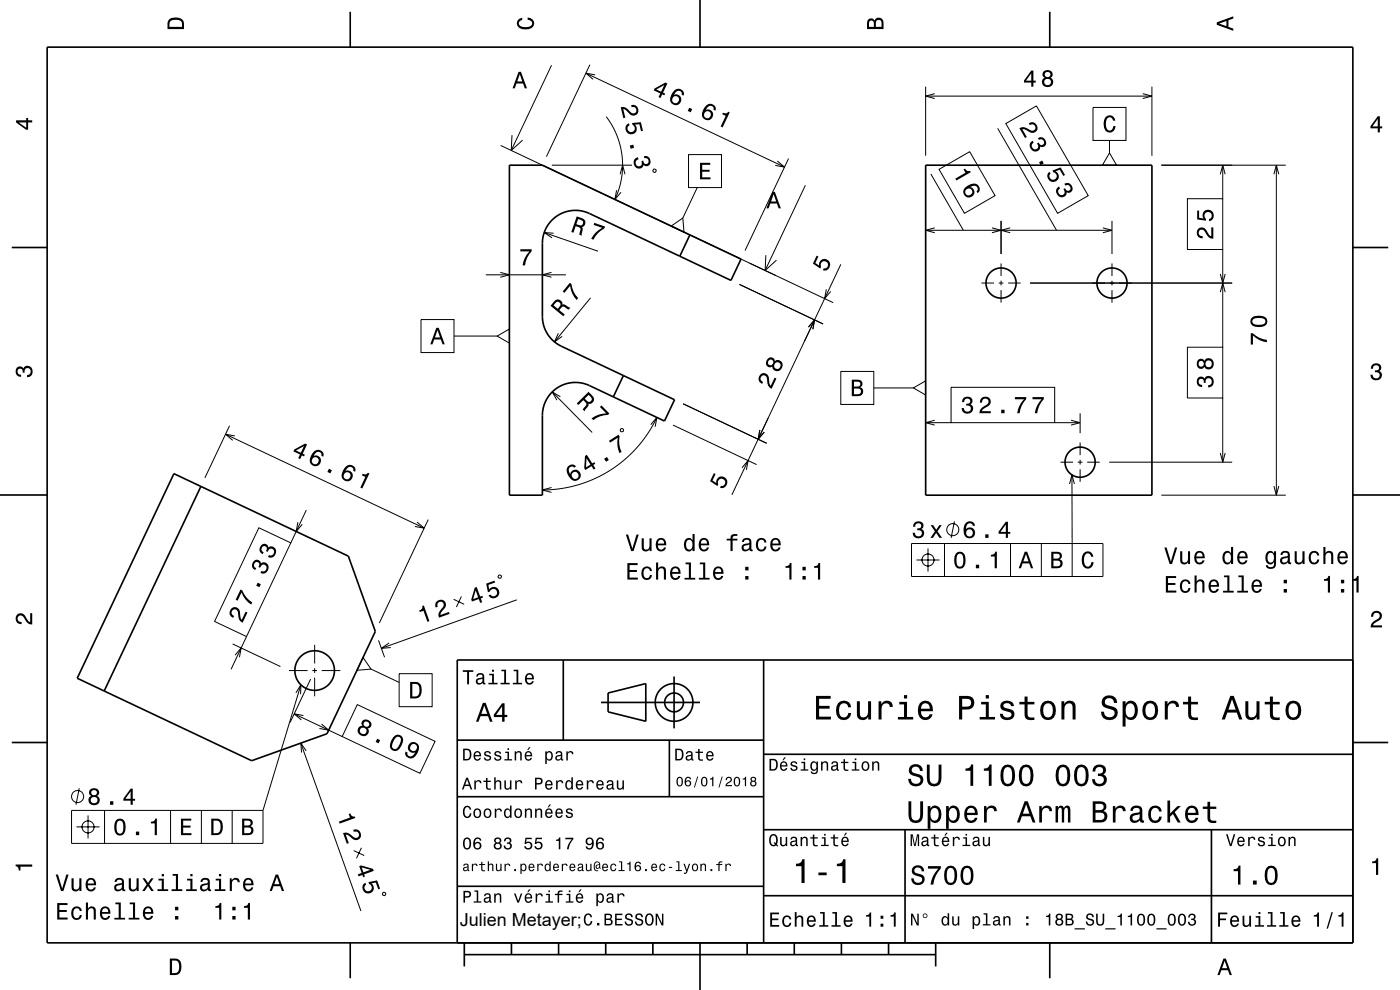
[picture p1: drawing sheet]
<svg xmlns="http://www.w3.org/2000/svg" width="297mm" height="210mm" viewBox="0 0 297 210" stroke-linecap="round" stroke-linejoin="round" font-family="sans-serif">
<defs><g id="words">
<text font-size="3.8" x="97.6" y="196.5">Julien Metayer;</text>
</g></defs>
<g fill="none" stroke="#000" stroke-width=".21">
<path d="M117 13.8l-8.5 18.1M124.3 15.5l42.1 19.9M125.1 13.7l-9.2 19.5M126.3 15.9l-2-.4 1.5 1.3M196.4 18.4v14.6M198.3 19.9l-1.9 .5 1.9 .5M242.4 19.9l2 .5-2 .5M244.4 18.4v14.6M106.2 30.9l53.9 25.4M108.6 28.7l-.1 3.2 2.4-2.2M117.1 35h17M128.6 24.7l1.3 2 .9 1.8 .8 2.3 .4 2.5 .1 2.3-.3 2.4-.5 2.2-.9 2.1"/>
<path d="M131.6 37l.5-2 .5 2M138.7 35.9l.5 .1-.2 .5-.5-.1zM146.1 32.8h7v7h-7zM147.9 39.8l-3 6.4M164.9 34.2l1.5 1.2-1.9-.3M167.3 33.6l-9.2 19.5M170.9 39.3l-8.6 18.1M196.4 20.4h48M197.5 36.9l6.9 11.9M199.2 35.9l6.5-3.7 5.4 9.3-6.5 3.8zM211.6 27.2l12.5 21.6M213.4 26.2l6.5-3.7 11 19-6.5 3.8z"/>
<path d="M231.9 22.8h7v7h-7zM235.4 32.4l1.5 2.6h-3zM235.4 29.8v2.6M246.4 35h26.4M258.9 37l.5-2 .5 2M259.4 35v7.2M270.2 37l.6-2 .5 2M270.8 35v70M103.1 58.3h17M106.1 57.8l2 .5-2 .5M115.5 49.3l11.4 4M117 57.8l-1.9 .5 1.9 .5"/>
<path d="M117.4 49.5l-1.9-.2 1.6 1.2M130.8 40.3l-.4 2 1.3-1.5M142.4 48l2.5-1.8 .2 3zM159 55.8l17.7 8.4M162.5 54.1l-.2 3.3 2.4-2.2M178.4 56.1l-17.6 37.1M196.4 48.8h39.5M198.3 48.3l-1.9 .5 1.9 .6M210.4 48.3l2 .5-2 .6M212.4 46.8v7.1M212.4 55.9v2.6M212.4 59.5v1"/>
<path d="M214.3 48.3l-1.9 .5 1.9 .6M234 48.3l1.9 .5-1.9 .6M235.9 46.8v7.1M235.9 55.9v2.6M235.9 59.5v1M251.9 42.2h7.5v10.7h-7.5zM258.9 58.1l.5 1.9 .5-1.9M259.4 52.9v20.8M89.3 67.8h7v7h-7zM96.3 71.3h9.2M105.5 71.3l2.6-1.5v3zM118.5 70.7l-.9 1.8 1.7-1.1"/>
<path d="M125.3 63.2l-7.7 9.3M156.9 60.3l17.7 8.4M171.5 69.4l1.3-1.5-.4 1.9M175.3 61.4l-.4 1.9 1.3-1.5M178.4 78.8h7v7h-7zM208.2 60h2.7M211.9 60h1M212.4 61.5v2.7M213.9 60h2.6M218.5 60h42.9M235.9 61.5v2.7M251.9 73.7h7.5v10.7h-7.5z"/>
<path d="M258.9 62l.5-2 .5 2M47.8 92.1l42.2 19.9M48.7 90.3l-5.2 11.1M49.8 92.5l-2-.4 1.6 1.3M117.2 83.1l8.4 8.6M118.9 84.2l-1.7-1.1 .9 1.8M131.6 91h.6v.5l-.2 .1-.3-.1-.1-.2zM138.1 90.1l1.3-1.5-.4 1.9M139.4 88.6l-1.9 3.3-2.3 3-2.7 2.6-3 2.2-3.7 2-3.6 1.3-3.6 .7-3.5 .2M142.8 90.2l17.7 8.4M144.9 85.6l17.7 8.4M157.4 99.2l1.3-1.5-.4 2"/>
<path d="M161.2 91.2l-.4 2 1.3-1.5M163 88.7l-7.7 16.3M185.4 82.3h8.4M193.8 82.3l2.6-1.5v3zM196.4 89.7h5.4M198.3 89.1l-1.9 .6 1.9 .5M201.8 82.2h21.9v7.5h-21.9zM223.7 89.7h5.4M225 98h2.6M227.2 89.1l1.9 .6-1.9 .5M228.6 98h1M229.1 87.7v4.2"/>
<path d="M229.1 93.9v2.6M229.1 97.5v1M229.1 99.5v2.7M230.6 98h2.7M235.3 98h26.1M258.9 96.1l.5 1.9 .5-1.9M259.4 84.4v13.6M54.9 112l6.8 3.2-9.4 19.8-6.8-3.2zM63.2 110.8l-.4 1.9 1.3-1.5M65 108.2l-3.3 7M88.5 110.7l1.5 1.3-2-.3M90.8 110.2l-10.3 21.9"/>
<path d="M117 103.4l-1.9 .5 1.9 .6M193.4 115.3h40.6v7h-40.6zM194.4 118.8h4.9M196.9 116.3v4.9M200.4 115.3v7M202.5 110.6l-.7 3.5M214.4 115.3v7M220.9 115.3v7M227.4 100.7v21.6M227.9 102.7l-.5-2-.5 2M246.4 105h26.4M270.2 103.1l.6 1.9 .5-1.9"/>
<path d="M49.4 136.6l10.1 4.8M49.9 139l1.3-1.6-.4 2M52.3 135l-3.3 7M66.8 136.8v3.9M77 139.5l1.7 2.4-3 .3zM80.3 135.8l1.3 3.6M82.5 136.4l-1.6 1.1 2-.1M96.2 127.1l2.3 1.1M97.9 126.5l-1.1 2.3M105.8 122l.5 .1-.1 .5-.5-.1zM109.6 127.2l-28.7 10.3M61.3 142.2h3.9"/>
<path d="M62.4 151.4l10.2 4.8M62.8 147l1-1.7v2M63.8 157.6l12.8 35.6M63.8 145.3l-8 26.6M64.4 151.8l-2-.4 1.5 1.3M65 159.3l-1.2-1.7 .2 2M65.9 144l-4.3 9.2M66.3 142.2h1M66.8 141.7v1M66.8 143.7v4M68.2 153.6l1.5 1.3-1.9-.4M68.3 142.2h3.9"/>
<path d="M75.8 149.5l16.5 7.8-3.2 6.7-16.5-7.8zM78.7 141.9l6 2.9M84.7 142.9h7v7h-7zM15.2 171.9h40.6v7h-40.6zM16.2 175.4h4.9M16.8 167.2l-.7 3.5M18.7 173v4.9M22.2 171.9v7M36.2 171.9v7M42.7 171.9v7M49.3 171.9v7M76.7 179.8l-1.1 2.3"/>
<path d="M75 180.4l2.3 1.1M81.3 189.3l.5 .1-.1 .5h-.5z"/>
<circle cx="196.9" cy="118.8" r="1.28"/>
<circle cx="202.1" cy="112.4" r="1.28"/>
<circle cx="16.5" cy="169" r="1.28"/>
<circle cx="18.7" cy="175.4" r="1.28"/>
</g>
<g fill="none" stroke="#000" stroke-width=".35">
<path d="M10 10h277v190h-277zM74.3 2.5v7.5M148.5 0v10M222.7 2.5v7.5M108.1 35h7l42.1 20-2.1 4.5-30-14.2a7 7 0 0 0-10 6.3v15.5a7 7 0 0 0 4 6.3l24 11.4-2.1 4.5-15.9-7.5a7 7 0 0 0-10 6.3v16.9h-7zM196.4 35h48v70h-48zM2.5 52.5h7.5M146.4 49.8l-2.2 4.5M287 52.5h7.5M132.2 79.7l-2.1 4.5M0 105h10M36.9 100.5l37 17.5 5.7 15.9-10.2 21.7-16 5.8-37-17.5z"/>
<path d="M42.6 103.2l-20.5 43.4M287 105h10M119.5 140v17M162 140v60M287 140h-190v60M2.5 157.5h7.5M97 157h65M127.5 149h21M129 147l8-2v8l-8-2zM142 157v12M143 143.5v11M287 157.5h7.5"/>
<path d="M97 169h65M162 176h125M162 160h125M192 176v24M257 176v24M97 188h65M162 190h125M74.3 200v7.5M98.5 202.5h100M98.5 200v5M108.5 200v2.5M118.5 200v2.5"/>
<path d="M128.5 200v2.5M138.5 200v2.5M148.5 200v10M158.5 200v2.5M168.5 200v2.5M178.5 200v2.5M188.5 200v2.5M198.5 200v5M222.7 200v7.5"/>
<circle cx="212.4" cy="60" r="3.2"/>
<circle cx="235.9" cy="60" r="3.2"/>
<circle cx="229.1" cy="98" r="3.2"/>
<circle cx="66.8" cy="142.2" r="4.2"/>
<circle cx="143" cy="149" r="2"/>
<circle cx="143" cy="149" r="4"/>
</g>
<g fill="#000">
<path d="M36 4a2.18 2.18 0 0 0-.5 2.2h3.5v-1.2a1.43 1.43 0 0 0-1.7-1.3zM36.3 4.4a2.15 2.15 0 0 1 2.2 .3l.1 1h-2.6v-1z" fill-rule="evenodd"/>
<path d="M110 15.2l-1.3 3.5h.5l.4-1h1.4l.3 1h.5l-1.3-3.5zM110.3 15.7l.5 1.6h-1.1z" fill-rule="evenodd"/>
<path d="M109.9 4.2l.9-.4v.4a.7 .7 0 0 0-.7 .5 .7 .7 0 0 0 .3 .8 1.7 1.7 0 0 0 2.5-.5 .9 .9 0 0 0-1-.8v-.5a1.24 1.24 0 0 1 1.4 1.1 1.24 1.24 0 0 1-1 1.4 2.22 2.22 0 0 1-2.5-.7l-.2-.5z" fill-rule="evenodd"/>
<path d="M184.2 4.2l-.3 .7v1.3h3.5v-1.3a.98 .98 0 0 0-.7-1.1 .98 .98 0 0 0-1.2 .6 .84 .84 0 0 0-1.3-.2zM184.5 4.5a.54 .54 0 0 1 .6-.1 .54 .54 0 0 1 .3 .6v.7h-1zM185.9 4.4a.62 .62 0 0 1 .8-.1 .62 .62 0 0 1 .3 .6v.8h-1.2z" fill-rule="evenodd"/>
<path d="M218.8 15l-1.6 2.1v.4h1.6v.9h.4v-.9h.5v-.4h-.5v-2.1zM218.8 15.5v1.6h-1.1zM221.4 15.1a.84 .84 0 0 0 .2 1.4 1.11 1.11 0 0 0-.4 1.5 1.11 1.11 0 0 0 1.5 .4 1.03 1.03 0 0 0 .7-.9 1.03 1.03 0 0 0-.5-1 .89 .89 0 0 0 .4-1.1 .89 .89 0 0 0-1.1-.5zM221.5 17.4a.71 .71 0 0 1 1.4 0 .71 .71 0 0 1-1.4 0zM221.6 15.8a.6 .6 0 0 1 1.2 0 .6 .6 0 0 1-1.2 0z" fill-rule="evenodd"/>
<path d="M258.1 4.7v.6l3.5 1.2v-.4l-1-.4v-1.4l1-.4v-.4zM258.6 5l1.6-.5v1z" fill-rule="evenodd"/>
<path d="M3.4 25.5v.5l2.1 1.5h.5v-1.5h.8v-.5h-.8v-.5h-.4v.5zM4 26h1.6v1.1z" fill-rule="evenodd"/>
<path d="M131.7 22.7l.5 2.4 .5-.1-.5-1.9a2.22 2.22 0 0 1 1.5 1.2 1.14 1.14 0 0 0 1.8-.8 1.14 1.14 0 0 0-1.6-1.2l.1 .4a.7 .7 0 0 1 .9 .3 .7 .7 0 0 1-.3 1 .7 .7 0 0 1-.9-.3 1.8 1.8 0 0 0-2-1zM133.1 26.3a1.21 1.21 0 0 0-.2 1.8 1.21 1.21 0 0 0 1.7 .1 1.21 1.21 0 0 0 .1-1.8h.9l.4 1.4 .4-.1-.4-1.8-1.9 .2 .1 .4a.8 .8 0 0 1 .5 1.1 .8 .8 0 0 1-1.2 .2 .8 .8 0 0 1 0-1.2l-.1-.5zM133.6 30.9l.2 .6 .7-.1-.2-.7zM134.8 33.5a1.21 1.21 0 0 0-.2 1.7 1.21 1.21 0 0 0 1.7 .3l.2-.5a.9 .9 0 0 0 1.2 .1 .9 .9 0 0 0 .3-1.2 1.05 1.05 0 0 0-1.4-.8l.1 .5a.62 .62 0 0 1 .8 .1 .62 .62 0 0 1-.1 .9 .62 .62 0 0 1-.8-.1l-.1-.4-.4 .1a.72 .72 0 0 1-.2 1 .72 .72 0 0 1-1.1-.3 .72 .72 0 0 1 .3-1l.3-.1-.1-.5z" fill-rule="evenodd"/>
<path d="M138.9 18.8l-.2 .4 1.4 .6-.4 .8 .4 .2 .4-.8 .4 .2 .2-.3-.4-.3 .9-1.9-.4-.2zM139.2 19l1.7-1-.6 1.5zM143.1 19.2l-.3 .2a1.75 1.75 0 0 0 0 2.8 1.15 1.15 0 0 0 1.7-.9 1.15 1.15 0 0 0-1.5-1.2 1.02 1.02 0 0 1 1.3-.8 .58 .58 0 0 1 .3 .8l.4 .2a1.15 1.15 0 0 0-.5-1.3 1.15 1.15 0 0 0-1.4 .2zM142.5 21.1a.75 .75 0 0 1 1.5 0 .75 .75 0 0 1-1.5 0zM146.2 22.8l-.3 .7 .6 .3 .3-.7zM149.8 22.4l-.2 .2a1.75 1.75 0 0 0 0 2.8 1.15 1.15 0 0 0 1.7-.9 1.15 1.15 0 0 0-1.6-1.2 1.02 1.02 0 0 1 1.3-.8 .58 .58 0 0 1 .4 .8l.4 .2a1.15 1.15 0 0 0-.6-1.3 1.15 1.15 0 0 0-1.4 .2zM149.3 24.3a.75 .75 0 0 1 1.5 0 .75 .75 0 0 1-1.5 0zM153.4 23.9l-.2 .3 .8 .4-1.1 2.2 .4 .2 1.5-3.2-.3-.1a.77 .77 0 0 1-1.1 .2z" fill-rule="evenodd"/>
<path d="M148.5 34.5h2.2v.5h-1.7v1h1.5v.4h-1.5v1.2h1.7v.4h-2.2z" fill-rule="evenodd"/>
<path d="M204.4 35.9l.4 .7-2.1 1.3 .2 .4 3-1.8-.1-.3a.77 .77 0 0 1-1.1-.4zM204.7 39.8a1.19 1.19 0 0 0-.1 1.7 1.19 1.19 0 0 0 1.7 .1 1.19 1.19 0 0 0-.1-1.8l-.4-.1a1.02 1.02 0 0 1 1.5 0 .58 .58 0 0 1-.1 .9l.2 .4a1.18 1.18 0 0 0 .2-1.6 1.18 1.18 0 0 0-1.5-.4zM204.7 40.7a.75 .75 0 0 1 1.5 0 .75 .75 0 0 1-1.5 0z" fill-rule="evenodd"/>
<path d="M216.3 27.2l1.2 2.1 .3-.2-.9-1.7a2.22 2.22 0 0 1 1.7 .7 1.14 1.14 0 0 0 1.5-1.3 1.14 1.14 0 0 0-1.9-.7l.3 .4a.7 .7 0 0 1 1 .1 .7 .7 0 0 1 0 1 .7 .7 0 0 1-1 0 1.8 1.8 0 0 0-2.2-.4zM218.6 30.2a1.21 1.21 0 0 0 .3 1.7 1.21 1.21 0 0 0 1.7-.3l.1-.5a.9 .9 0 0 0 1.1-.3 .9 .9 0 0 0-.1-1.1 1.05 1.05 0 0 0-1.5-.4l.2 .4a.62 .62 0 0 1 .8-.1 .62 .62 0 0 1 .2 .8 .62 .62 0 0 1-.8 .2l-.3-.4-.3 .2a.72 .72 0 0 1 .1 1.1 .72 .72 0 0 1-1.1 0 .72 .72 0 0 1 0-1l.3-.2-.2-.5zM220.4 34.4l.4 .6 .6-.3-.3-.6zM222.3 36.7a1.21 1.21 0 0 0 .4 1.7 1.21 1.21 0 0 0 1.7-.4 1.21 1.21 0 0 0-.5-1.6l.9-.4 .8 1.3 .3-.2-.9-1.6-1.7 .7 .2 .3a.8 .8 0 0 1 .8 1 .8 .8 0 0 1-1.1 .6 .8 .8 0 0 1-.3-1.3l-.3-.4zM224.2 39.9a1.21 1.21 0 0 0 .3 1.7 1.21 1.21 0 0 0 1.7-.3l.1-.5a.9 .9 0 0 0 1.1-.3 .9 .9 0 0 0 0-1.1 1.05 1.05 0 0 0-1.6-.4l.2 .4a.62 .62 0 0 1 .9-.1 .62 .62 0 0 1 .1 .8 .62 .62 0 0 1-.8 .2l-.3-.4-.3 .2a.72 .72 0 0 1 .1 1.1 .72 .72 0 0 1-1.1 0 .72 .72 0 0 1 0-1l.3-.2-.2-.4z" fill-rule="evenodd"/>
<path d="M234.5 24.9a1.19 1.19 0 0 1 1.3-.4 1.19 1.19 0 0 1 .8 1.1h-.5a.7 .7 0 0 0-.5-.7 .7 .7 0 0 0-.8 .3 1.69 1.69 0 0 0 .6 2.5 .89 .89 0 0 0 .8-1h.5a1.24 1.24 0 0 1-1.1 1.4 1.24 1.24 0 0 1-1.4-1v-1.6z" fill-rule="evenodd"/>
<path d="M292.3 24.7l-1.6 2.1v.4h1.6v.9h.4v-.9h.5v-.4h-.5v-2.1zM292.3 25.2v1.6h-1.1z" fill-rule="evenodd"/>
<path d="M110.4 52.9h2.4v.4a5.3 5.3 0 0 0-1.4 3h-.5a5.2 5.2 0 0 1 1.4-3h-1.9z" fill-rule="evenodd"/>
<path d="M122.4 45.9l-1.2 3.3 .4 .2 .5-1.4a1.08 1.08 0 0 1 1.1 .6l-.3 1.2 .5 .2 .2-1.5-.2-.3a.97 .97 0 0 0 .8-1 .97 .97 0 0 0-.7-.9zM122.7 46.5a1.09 1.09 0 0 1 1 .6 .6 .6 0 0 1-.3 .6 .6 .6 0 0 1-.6 0l-.5-.1z" fill-rule="evenodd"/>
<path d="M126.1 47.3l2.3 .8-.2 .4a5.3 5.3 0 0 0-2.3 2.3l-.5-.1a5.2 5.2 0 0 1 2.3-2.4l-1.8-.6z" fill-rule="evenodd"/>
<path d="M163.9 40.7l-1.3 3.5h.5l.3-1h1.4l.4 1h.5l-1.3-3.5zM164.1 41.2l.6 1.5h-1.1z" fill-rule="evenodd"/>
<path d="M173.2 54.2l.4 .2-.6 1.4 .8 .5a1.21 1.21 0 0 1 1.2-1.3 1.21 1.21 0 0 1 1.1 1.4 1.21 1.21 0 0 1-1.5 .9l.2-.4a.79 .79 0 0 0 .9-.7 .79 .79 0 0 0-.9-.9 .79 .79 0 0 0-.7 .9l.1 .4-.2 .4-1.6-1.1z" fill-rule="evenodd"/>
<path d="M254.2 48.6a1.2 1.2 0 0 0-.2 1.3 1.2 1.2 0 0 0 1.1 .7v-.5a.71 .71 0 0 1-.8-.5 .71 .71 0 0 1 .5-.9 .71 .71 0 0 1 .9 .5 1.8 1.8 0 0 0 1.7 1.4v-2.4h-.4v1.9a2.2 2.2 0 0 1-1.2-1.4 1.11 1.11 0 0 0-1.6-.1zM254 44.7v1.8l1.8 .3v-.4a.79 .79 0 0 1-.2-1.1 .79 .79 0 0 1 1.2-.1 .79 .79 0 0 1-.1 1.2l-.2 .1v.4a1.21 1.21 0 0 0 1-1.5 1.21 1.21 0 0 0-1.6-.8 1.21 1.21 0 0 0-.6 1.7l-.9-.1v-1.5z" fill-rule="evenodd"/>
<path d="M92.6 69.5l-1.3 3.5h.4l.4-1h1.4l.4 1h.5l-1.3-3.5zM92.8 70l.6 1.6h-1.1z" fill-rule="evenodd"/>
<path d="M117.5 64l-.7 .9 2.7 2.2 .3-.4-1.1-.9a.85 .85 0 0 1 1.2-.6l.7 .5 .4-.4-1.3-.8-.4 .1a.97 .97 0 0 0-.6-1 .97 .97 0 0 0-1.2 .4zM117.8 64.3a.6 .6 0 0 1 .9-.1 .6 .6 0 0 1 0 .9l-.4 .4-.9-.7z" fill-rule="evenodd"/>
<path d="M120.9 60l.3 .2a5.3 5.3 0 0 0 1.5 3l-.4 .4a5.2 5.2 0 0 1-1.4-3l-1.2 1.5-.3-.3z" fill-rule="evenodd"/>
<path d="M265.3 70.7v2.4h.5v-1.9a5.2 5.2 0 0 0 3 1.4v-.5a5.2 5.2 0 0 1-3-1.4zM265.7 67.3a1.13 1.13 0 0 0-.4 1.2 1.13 1.13 0 0 0 1 .8 2.28 2.28 0 0 0 2.5-.6 1.14 1.14 0 0 0-.9-1.7 2.85 2.85 0 0 0-2.2 .3zM265.8 67.8a2.38 2.38 0 0 1 2.6 0v.7a2.37 2.37 0 0 1-2.6 0z" fill-rule="evenodd"/>
<path d="M291.1 77.4a1.08 1.08 0 0 1 1.4-.2 1.08 1.08 0 0 1 .4 1.2l-.3 .3a1.06 1.06 0 0 1 .5 1.3 1.06 1.06 0 0 1-1.2 .7 1.1 1.1 0 0 1-1.2-1.2h.5a.71 .71 0 0 0 1 .8 .71 .71 0 0 0 .1-1.3h-.6v-.4a.61 .61 0 0 0 .8-.3 .61 .61 0 0 0-.2-.8 .61 .61 0 0 0-.9 .2l-.1 .5h-.5z" fill-rule="evenodd"/>
<path d="M3.6 78a.86 .86 0 0 1 1.4 .2 1.06 1.06 0 0 1 1.2-.6 1.06 1.06 0 0 1 .7 1.2 1.1 1.1 0 0 1-1.2 1.2v-.4a.71 .71 0 0 0 .8-1 .71 .71 0 0 0-1.3-.1v.6h-.4a.61 .61 0 0 0-.3-.8 .61 .61 0 0 0-.8 .2 .61 .61 0 0 0 .2 .8l.6 .2v.4a1.15 1.15 0 0 1-1.2-.6 1.15 1.15 0 0 1 .3-1.3z" fill-rule="evenodd"/>
<path d="M62.4 95.3l-.2 .4 1.4 .7-.3 .8 .4 .2 .3-.8 .5 .2 .2-.4-.5-.2 .9-1.9-.4-.2zM62.8 95.6l1.7-1-.7 1.4zM66.6 95.8l-.2 .2a1.75 1.75 0 0 0 0 2.8 1.15 1.15 0 0 0 1.7-1 1.15 1.15 0 0 0-1.6-1.1 1.02 1.02 0 0 1 1.3-.8 .58 .58 0 0 1 .4 .8l.4 .2a1.15 1.15 0 0 0-.6-1.3 1.15 1.15 0 0 0-1.4 .2zM66.1 97.7a.75 .75 0 0 1 1.5 0 .75 .75 0 0 1-1.5 0zM69.8 99.4l-.3 .7 .6 .3 .3-.7zM73.4 99l-.2 .2a1.75 1.75 0 0 0 0 2.8 1.15 1.15 0 0 0 1.7-1 1.15 1.15 0 0 0-1.6-1.1 1.02 1.02 0 0 1 1.3-.8 .58 .58 0 0 1 .3 .8l.4 .2a1.15 1.15 0 0 0-.5-1.4 1.15 1.15 0 0 0-1.4 .3zM72.9 100.9a.75 .75 0 0 1 1.4 0 .75 .75 0 0 1-1.4 0zM76.9 100.5l-.1 .3 .7 .4-1.1 2.2 .5 .2 1.5-3.2-.3-.1a.77 .77 0 0 1-1.2 .2z" fill-rule="evenodd"/>
<path d="M120.5 98.9a2.12 2.12 0 0 0 1.6 3.1 1.16 1.16 0 0 0 1.1-1.1 1.16 1.16 0 0 0-.9-1.2 1.16 1.16 0 0 0-1.3 .9 1.03 1.03 0 0 1 0-1.5 .58 .58 0 0 1 .8 .1l.4-.2a1.04 1.04 0 0 0-1.7-.1zM121.2 100.9a.75 .75 0 0 1 1.5 0 .75 .75 0 0 1-1.5 0zM124.1 96.7l-.2 2.6 .3 .4 1.3-.8 .4 .7 .4-.2-.4-.8 .4-.2-.2-.4-.5 .3-1.1-1.8zM124.4 97.2l.9 1.3-1 .6zM128.2 97.3l.4 .6 .6-.3-.4-.7zM129.2 93.5l.2 .4 1.7-1a5.2 5.2 0 0 0 .3 3.2l.5-.2a5.3 5.3 0 0 1-.5-3.3l-.2-.4z" fill-rule="evenodd"/>
<path d="M122.4 85.6l.3 .3 1-1a.85 .85 0 0 1 .5 1.2l-.6 .8 .4 .3 .9-1.2-.1-.4a.97 .97 0 0 0 1.1-.5 .97 .97 0 0 0-.2-1.1l-.8-.9zM124 84.6l.9-.8a1.08 1.08 0 0 1 .6 1 .6 .6 0 0 1-.5 .5 .6 .6 0 0 1-.6-.3z" fill-rule="evenodd"/>
<path d="M127.3 86.3l.3-.3 1.7 1.7-.3 .3a5.3 5.3 0 0 0-3.2 1.1l-.3-.4a5.2 5.2 0 0 1 3.1-1z" fill-rule="evenodd"/>
<path d="M161.3 79.4a1.16 1.16 0 0 0 .4 2l.2-.4a.71 .71 0 0 1-.6-.8 .71 .71 0 0 1 .9-.6 .71 .71 0 0 1 .5 .8 1.8 1.8 0 0 0 1 2.1l1-2.2-.4-.2-.8 1.7a2.24 2.24 0 0 1-.4-1.8 1.07 1.07 0 0 0-1.8-.6zM162.9 76.1a1.01 1.01 0 0 0-.4 1.1 1.01 1.01 0 0 0 .9 .7l.4-.2a1.11 1.11 0 0 0 1.3 1.1 1.11 1.11 0 0 0 .9-1.3 1.03 1.03 0 0 0-.5-1 1.03 1.03 0 0 0-1.1 .1l-.1-.2a.87 .87 0 0 0-1.4-.3zM164.2 77.6a.71 .71 0 0 1 1.4 0 .71 .71 0 0 1-1.4 0zM162.9 76.9a.6 .6 0 0 1 1.2 0 .6 .6 0 0 1-1.2 0z" fill-rule="evenodd"/>
<path d="M180.7 80.5v3.5h1.3a.98 .98 0 0 0 1.1-.7 .98 .98 0 0 0-.6-1.2 .86 .86 0 0 0 .4-1 .86 .86 0 0 0-1-.6zM181.2 81h.7a.53 .53 0 0 1 .6 .5 .53 .53 0 0 1-.6 .5h-.7zM181.2 82.4h.7a.61 .61 0 0 1 .7 .6 .61 .61 0 0 1-.6 .6h-.8z" fill-rule="evenodd"/>
<path d="M204.4 84.4l-.3 .9h.4a.62 .62 0 0 1 .4-.8 .62 .62 0 0 1 .8 .3 .62 .62 0 0 1-.2 .8h-.5v.4a.72 .72 0 0 1 .9 .5 .72 .72 0 0 1-.5 .9 .72 .72 0 0 1-.9-.5v-.3h-.5a1.18 1.18 0 0 0 1.5 1.1 1.18 1.18 0 0 0 .6-1.8l-.2-.1a.91 .91 0 0 0 .3-1.1 .91 .91 0 0 0-1-.6zM208.2 84.5l-.3 .9h.4a.71 .71 0 0 1 .5-.8 .71 .71 0 0 1 .9 .5 .71 .71 0 0 1-.5 .8 1.8 1.8 0 0 0-1.4 1.8h2.4v-.5h-1.9a2.2 2.2 0 0 1 1.5-1.1 1.13 1.13 0 0 0 .1-1.7 1.13 1.13 0 0 0-1.7 .1zM212.4 86.9v.8h.7v-.8zM215.3 84.2v.5h1.9a5.2 5.2 0 0 0-1.4 3h.5a5.3 5.3 0 0 1 1.4-3v-.5zM219 84.2v.5h2a5.2 5.2 0 0 0-1.5 3h.5a5.3 5.3 0 0 1 1.4-3v-.5z" fill-rule="evenodd"/>
<path d="M254.1 80.2a1.17 1.17 0 0 0-.2 1.2 1.17 1.17 0 0 0 1.1 .7v-.4a.62 .62 0 0 1-.7-.4 .62 .62 0 0 1 .2-.8 .62 .62 0 0 1 .8 .2l.1 .5h.4a.72 .72 0 0 1 .4-.9 .72 .72 0 0 1 .9 .5 .72 .72 0 0 1-.5 .9h-.3v.5a1.18 1.18 0 0 0 1.2-1.5 1.18 1.18 0 0 0-1.8-.6l-.2 .2a.86 .86 0 0 0-1.4-.1zM254.1 76.4a1.06 1.06 0 0 0-.2 1.3 1.06 1.06 0 0 0 1.3 .5l.3-.4a1.11 1.11 0 0 0 1.6 .4 1.11 1.11 0 0 0 .3-1.5 1.03 1.03 0 0 0-.9-.7 1.03 1.03 0 0 0-1 .5l-.1-.2a.85 .85 0 0 0-1.3 .1zM255.7 77.2a.71 .71 0 0 1 1.4 0 .71 .71 0 0 1-1.4 0zM254.2 77.2a.6 .6 0 0 1 1.2 0 .6 .6 0 0 1-1.2 0z" fill-rule="evenodd"/>
<path d="M132.8 113.4l1.1 3.5h.5l1.1-3.5h-.5l-.8 3-1-3zM136.1 114.2v1.8a.89 .89 0 0 0 .6 1 .89 .89 0 0 0 1.1-.5v.4h.4v-2.7h-.4v1.6a.65 .65 0 0 1-.4 .7 .65 .65 0 0 1-.8-.3v-2zM139.4 114.5a1.54 1.54 0 0 0 .8 2.5 1.06 1.06 0 0 0 1.1-.9h-.4l-.3 .4-.3 .1a.75 .75 0 0 1-.7-.9h1.7a1.17 1.17 0 0 0-.4-1.4 1.17 1.17 0 0 0-1.5 .2zM139.8 114.7a.66 .66 0 0 1 .8-.1 .66 .66 0 0 1 .3 .7h-1.3zM145.4 114.5a1.57 1.57 0 0 0 .7 2.5l.5-.1 .3-.4v.4h.5v-3.6h-.5v1.3a.89 .89 0 0 0-1.5-.1zM145.7 114.8a.62 .62 0 0 1 .7-.3 .62 .62 0 0 1 .5 .6 1.11 1.11 0 0 1-.7 1.5 1.19 1.19 0 0 1-.5-1.8zM148.5 114.5a1.54 1.54 0 0 0 .8 2.5 1.06 1.06 0 0 0 1.1-.9h-.4l-.3 .4-.3 .1a.75 .75 0 0 1-.7-.9h1.8a1.17 1.17 0 0 0-.5-1.4 1.17 1.17 0 0 0-1.5 .2zM148.9 114.7a.66 .66 0 0 1 .8-.1 .66 .66 0 0 1 .3 .7h-1.3zM154.2 114.3v.4h.8v2.2h.4v-2.2h1v-.4h-1l.1-.4 .3-.2h.6v-.4a1.04 1.04 0 0 0-1.4 .7v.3zM157.7 114.3l-.3 .7h.4a.55 .55 0 0 1 .7-.6 .55 .55 0 0 1 .4 .8l-.2 .1a1.14 1.14 0 0 0-1.4 .9 .73 .73 0 0 0 .8 .8l.5-.1 .4-.4 .1 .4h.6v-.3l-.3-.1v-1.6a1.02 1.02 0 0 0-1.7-.6zM157.9 115.8l1.1-.3a.77 .77 0 0 1-.2 .9 .77 .77 0 0 1-.9 .1zM160.7 114.5a1.53 1.53 0 0 0 .8 2.5 1.06 1.06 0 0 0 1.1-1.1h-.4a.67 .67 0 0 1-.7 .7 .67 .67 0 0 1-.7-.6 1.12 1.12 0 0 1 .7-1.5 .6 .6 0 0 1 .7 .6h.4a1.09 1.09 0 0 0-.8-1 1.09 1.09 0 0 0-1.1 .4zM163.7 114.5a1.54 1.54 0 0 0 .8 2.5 1.06 1.06 0 0 0 1.1-.9h-.5l-.2 .4-.3 .1a.75 .75 0 0 1-.7-.9h1.7a1.17 1.17 0 0 0-.5-1.4 1.17 1.17 0 0 0-1.4 .2zM164 114.7a.66 .66 0 0 1 .8-.1 .66 .66 0 0 1 .4 .7h-1.3z" fill-rule="evenodd"/>
<path d="M151.4 100.4l.4 .1-.6 1.4 .7 .6a1.21 1.21 0 0 1 1.3-1.4 1.21 1.21 0 0 1 1.1 1.5 1.21 1.21 0 0 1-1.6 .9l.2-.4a.8 .8 0 0 0 .9-1 .8 .8 0 0 0-1.1-.6 .8 .8 0 0 0-.3 1.2l-.2 .4-1.6-1z" fill-rule="evenodd"/>
<path d="M194 110.9l-.3 .8h.4a.62 .62 0 0 1 .4-.7 .62 .62 0 0 1 .8 .2 .62 .62 0 0 1-.2 .9h-.5v.4a.72 .72 0 0 1 .9 .4 .72 .72 0 0 1-.5 .9 .72 .72 0 0 1-.9-.5v-.3h-.5a1.18 1.18 0 0 0 1.5 1.2 1.18 1.18 0 0 0 .6-1.8l-.2-.2a.91 .91 0 0 0 .3-1.1 .91 .91 0 0 0-1-.5zM197.4 111.4l.9 1.3-.9 1.4h.5l.7-1.1 .7 1.1h.5l-.9-1.4 .9-1.3h-.5l-.7 1-.6-1z" fill-rule="evenodd"/>
<path d="M202.7 117.5a2.67 2.67 0 0 0 .4 3 1.14 1.14 0 0 0 1.7-.9 2.31 2.31 0 0 0-.6-2.5l-.6-.1-.5 .1zM203.3 117.5h.7a2.37 2.37 0 0 1 0 2.6h-.7a2.38 2.38 0 0 1 0-2.6zM207 119.8v.7h.7v-.7zM210.2 117.7v.4h.8v2.4h.5v-3.5h-.4a.77 .77 0 0 1-.9 .7z" fill-rule="evenodd"/>
<path d="M204.9 110.9a2.39 2.39 0 0 0 .2 3.2 1.16 1.16 0 0 0 1.6-.3 1.16 1.16 0 0 0-.2-1.6 1.16 1.16 0 0 0-1.6 .1 1.02 1.02 0 0 1 .8-1.3 .58 .58 0 0 1 .7 .5h.4a1.12 1.12 0 0 0-.7-.9 1.12 1.12 0 0 0-1.2 .3zM204.9 113.1a.75 .75 0 0 1 1.5 0 .75 .75 0 0 1-1.5 0zM209 113.3v.8h.7v-.8zM213.4 110.7l-1.6 2.1v.4h1.6v.9h.4v-.9h.5v-.4h-.5v-2.1zM213.4 111.3v1.5h-1.1z" fill-rule="evenodd"/>
<path d="M223 117v3.5h1.3a.98 .98 0 0 0 1.1-.7 .98 .98 0 0 0-.6-1.2 .86 .86 0 0 0 .4-1 .86 .86 0 0 0-.9-.6zM223.5 117.5h.7a.53 .53 0 0 1 .6 .5 .53 .53 0 0 1-.6 .5h-.7zM223.5 118.9h.7a.61 .61 0 0 1 .8 .6 .61 .61 0 0 1-.7 .6h-.8z" fill-rule="evenodd"/>
<path d="M229.8 117.4a1.19 1.19 0 0 1 1.3-.4 1.19 1.19 0 0 1 .9 1.1h-.5a.7 .7 0 0 0-.5-.7 .7 .7 0 0 0-.8 .3 1.7 1.7 0 0 0 .6 2.5 .9 .9 0 0 0 .7-1h.5a1.24 1.24 0 0 1-1 1.4 1.24 1.24 0 0 1-1.4-1v-1.6z" fill-rule="evenodd"/>
<path d="M247 116.1l1.1 3.5h.5l1.1-3.5h-.4l-.9 3-.9-3zM250.4 116.9v1.8a.89 .89 0 0 0 .6 1 .89 .89 0 0 0 1-.5v.4h.5v-2.7h-.5v1.6a.65 .65 0 0 1-.4 .8 .65 .65 0 0 1-.8-.3v-2.1zM253.6 117.2a1.54 1.54 0 0 0 .8 2.5 1.06 1.06 0 0 0 1.1-.8h-.4l-.2 .3-.4 .1a.76 .76 0 0 1-.7-.9h1.8a1.16 1.16 0 0 0-.5-1.3 1.16 1.16 0 0 0-1.5 .1zM254 117.4a.66 .66 0 0 1 .8-.1 .66 .66 0 0 1 .3 .7h-1.3zM259.6 117.2a1.58 1.58 0 0 0 .8 2.5l.4-.1 .4-.4v.4h.4v-3.6h-.4v1.4a.9 .9 0 0 0-1.6-.2zM260 117.5a.62 .62 0 0 1 .6-.2 .62 .62 0 0 1 .5 .5 1.12 1.12 0 0 1-.7 1.5 1.19 1.19 0 0 1-.4-1.8zM262.8 117.2a1.54 1.54 0 0 0 .8 2.5 1.05 1.05 0 0 0 1-.8h-.4l-.2 .3-.4 .1a.76 .76 0 0 1-.7-.9h1.8a1.16 1.16 0 0 0-.5-1.3 1.16 1.16 0 0 0-1.4 .1zM263.1 117.4a.66 .66 0 0 1 .8-.1 .66 .66 0 0 1 .3 .7h-1.3zM268.7 117.2a1.57 1.57 0 0 0 .8 2.5l.4-.1 .4-.4a.73 .73 0 0 1-.3 1 .73 .73 0 0 1-1-.3h-.5a1.1 1.1 0 0 0 1.3 .8 1.1 1.1 0 0 0 .9-1.2v-2.6h-.4v.5l-.4-.4a.9 .9 0 0 0-1.2 .2zM269.1 117.5a.63 .63 0 0 1 .7-.2 .63 .63 0 0 1 .4 .5 1.11 1.11 0 0 1-.6 1.5 1.19 1.19 0 0 1-.5-1.8zM271.9 117.1l-.2 .6h.4a.55 .55 0 0 1 .6-.5 .55 .55 0 0 1 .4 .8h-.2a1 1 0 0 0-1 .2 1 1 0 0 0-.3 1.1 .93 .93 0 0 0 1.6 0l.1 .3 .6 .1v-.4h-.2l-.1-.2v-1.4a1.02 1.02 0 0 0-1.7-.6zM272.1 118.6l1.1-.3a.77 .77 0 0 1-.2 .8 .77 .77 0 0 1-.9 .1l-.1-.3zM274.7 116.9v1.8a.89 .89 0 0 0 .6 1 .89 .89 0 0 0 1-.5v.4h.5v-2.7h-.5v1.6a.64 .64 0 0 1-.4 .8 .64 .64 0 0 1-.8-.3v-2.1zM277.9 117.2a1.53 1.53 0 0 0 .9 2.5 1.07 1.07 0 0 0 1.1-1h-.5a.67 .67 0 0 1-.6 .6 .67 .67 0 0 1-.7-.6 1.11 1.11 0 0 1 .7-1.5 .6 .6 0 0 1 .6 .6h.5a1.09 1.09 0 0 0-.8-.9 1.09 1.09 0 0 0-1.2 .3zM280.7 116v3.6h.5v-1.5a.63 .63 0 0 1 .5-.9 .63 .63 0 0 1 .7 .8v1.6h.4v-1.7a.88 .88 0 0 0-.6-1 .88 .88 0 0 0-1 .4v-1.3zM284 117.2a1.54 1.54 0 0 0 .8 2.5 1.06 1.06 0 0 0 1.1-.8h-.4l-.3 .3-.3 .1a.76 .76 0 0 1-.7-.9h1.7a1.17 1.17 0 0 0-.4-1.3 1.17 1.17 0 0 0-1.5 .1zM284.4 117.4a.66 .66 0 0 1 .8-.1 .66 .66 0 0 1 .3 .7h-1.3z" fill-rule="evenodd"/>
<path d="M3.6 130.4a1.22 1.22 0 0 1 2 .7l.4 .6 .4 .3v-1.9h.4v2.4a1.8 1.8 0 0 1-1.7-1.4 .71 .71 0 0 0-.9-.5 .71 .71 0 0 0-.5 .8 .71 .71 0 0 0 .9 .5v.5a1.18 1.18 0 0 1-1.2-.7 1.18 1.18 0 0 1 .2-1.3z" fill-rule="evenodd"/>
<path d="M49.1 129.1a1.16 1.16 0 0 0 .4 2l.2-.4a.7 .7 0 0 1-.6-.9 .7 .7 0 0 1 .8-.5 .7 .7 0 0 1 .6 .8 1.8 1.8 0 0 0 1 2l1-2.2-.4-.2-.8 1.8a2.22 2.22 0 0 1-.4-1.9 1.08 1.08 0 0 0-1.8-.5zM51 125l-1 2.2 .4 .2 .8-1.7a5.2 5.2 0 0 0 2.1 2.6l.2-.5a5.3 5.3 0 0 1-2.1-2.6zM54.7 123.6l-.3 .6 .6 .4 .3-.7zM53.8 119a1.11 1.11 0 0 0 .3 1.9l.2-.4a.62 .62 0 0 1-.5-.6 .62 .62 0 0 1 .6-.6 .62 .62 0 0 1 .6 .5l-.2 .5 .4 .1a.72 .72 0 0 1 .8-.6 .72 .72 0 0 1 .6 .8 .72 .72 0 0 1-.8 .6l-.4-.1-.2 .4a1.18 1.18 0 0 0 1.8-.8 1.18 1.18 0 0 0-1.4-1.3l-.3 .1a.86 .86 0 0 0-.5-.7 .86 .86 0 0 0-1 .2zM55.4 115.6a1.11 1.11 0 0 0 .3 1.9l.2-.4a.62 .62 0 0 1-.5-.6 .62 .62 0 0 1 .6-.6 .62 .62 0 0 1 .6 .5l-.2 .5 .4 .2a.72 .72 0 0 1 .8-.7 .72 .72 0 0 1 .6 .8 .72 .72 0 0 1-.8 .6l-.4-.1-.2 .5a1.18 1.18 0 0 0 1.8-.9 1.18 1.18 0 0 0-1.4-1.3l-.3 .1a.86 .86 0 0 0-.5-.7 .86 .86 0 0 0-1 .2z" fill-rule="evenodd"/>
<path d="M89.6 128.5a.77 .77 0 0 1-.7 1l.2 .3 .7-.2 .9 2.3 .4-.2-1.2-3.3zM92.7 127.5a1.15 1.15 0 0 0-.3 1.4l.5-.2a.71 .71 0 0 1 .2-.9 .71 .71 0 0 1 .9 .1 .71 .71 0 0 1-.1 1 1.8 1.8 0 0 0-.8 2.1l2.3-.8-.2-.4-1.8 .7a2.21 2.21 0 0 1 1-1.6 1.11 1.11 0 0 0-.2-1.5 1.11 1.11 0 0 0-1.5 .1z" fill-rule="evenodd"/>
<path d="M100.7 124.7l-.7 2.5 .1 .4 1.5-.5 .3 .8 .4-.2-.3-.8 .5-.1-.2-.4-.4 .1-.8-2zM100.9 125.2l.5 1.5-1 .4zM103.1 123.8l.4 1.8 .4-.1a.79 .79 0 0 1 1-.6 .79 .79 0 0 1 .5 1.1 .79 .79 0 0 1-1.2 .3l-.1-.2-.5 .2a1.21 1.21 0 0 0 1.8 .5 1.21 1.21 0 0 0 .2-1.8 1.21 1.21 0 0 0-1.8 0l-.2-.9 1.4-.5-.1-.4z" fill-rule="evenodd"/>
<path d="M133.1 119.4v3.5h2.2v-.4h-1.7v-1.2h1.5v-.4h-1.5v-1h1.7v-.5zM136.4 120.5a1.53 1.53 0 0 0 .8 2.5 1.06 1.06 0 0 0 1.1-1h-.4a.67 .67 0 0 1-.6 .6 .67 .67 0 0 1-.7-.6 1.12 1.12 0 0 1 .6-1.5 .6 .6 0 0 1 .7 .6h.4a1.09 1.09 0 0 0-.8-.9 1.09 1.09 0 0 0-1.1 .3zM139.2 119.3v3.6h.4v-1.5a.63 .63 0 0 1 .5-.9 .63 .63 0 0 1 .7 .8v1.6h.5v-1.7a.88 .88 0 0 0-.6-1 .88 .88 0 0 0-1.1 .4v-1.3zM142.4 120.5a1.54 1.54 0 0 0 .8 2.5 1.06 1.06 0 0 0 1.1-.8h-.4l-.2 .3-.4 .1a.76 .76 0 0 1-.7-.9h1.8a1.17 1.17 0 0 0-.5-1.3 1.17 1.17 0 0 0-1.5 .1zM142.8 120.7a.66 .66 0 0 1 .8-.1 .66 .66 0 0 1 .3 .7h-1.3zM145.4 119.3v.4h.7v2.9h-.9v.3h2.3v-.3h-.9v-3.3zM148.5 119.3v.4h.7v2.9h-.9v.3h2.2v-.3h-.9v-3.3zM151.6 120.5a1.54 1.54 0 0 0 .8 2.5 1.05 1.05 0 0 0 1-.8h-.4l-.2 .3-.4 .1a.75 .75 0 0 1-.7-.9h1.8a1.16 1.16 0 0 0-.5-1.3 1.16 1.16 0 0 0-1.4 .1zM151.9 120.7a.66 .66 0 0 1 .8-.1 .66 .66 0 0 1 .3 .7h-1.3zM158.1 122.2v.7h.7v-.7zM158.1 120.2v.8h.7v-.8z" fill-rule="evenodd"/>
<path d="M166.6 120.1v.4h.9v2.4h.4v-3.5h-.3a.77 .77 0 0 1-1 .7zM170.2 122.2v.7h.7v-.7zM170.2 120.2v.8h.7v-.8zM172.7 120.1v.4h.8v2.4h.5v-3.5h-.4a.77 .77 0 0 1-.9 .7z" fill-rule="evenodd"/>
<path d="M217.4 117l-1.3 3.5h.5l.3-1h1.4l.4 1h.5l-1.3-3.5zM217.6 117.5l.6 1.6h-1.1z" fill-rule="evenodd"/>
<path d="M247.3 122.2v3.5h2.2v-.4h-1.7v-1.2h1.6v-.4h-1.6v-1.1h1.7v-.4zM250.6 123.3a1.53 1.53 0 0 0 .8 2.5 1.06 1.06 0 0 0 1.1-1.1h-.4a.67 .67 0 0 1-.6 .7 .67 .67 0 0 1-.7-.6 1.11 1.11 0 0 1 .7-1.5 .6 .6 0 0 1 .6 .6h.4a1.09 1.09 0 0 0-.7-1 1.09 1.09 0 0 0-1.2 .4zM253.4 122.1v3.6h.5v-1.6a.63 .63 0 0 1 .4-.7 .63 .63 0 0 1 .7 .3l.1 2h.4v-1.8a.88 .88 0 0 0-.6-1 .88 .88 0 0 0-1 .5v-1.3zM256.7 123.3a1.54 1.54 0 0 0 .8 2.5 1.06 1.06 0 0 0 1.1-.9h-.5l-.2 .4-.4 .1a.76 .76 0 0 1-.7-.9h1.8a1.16 1.16 0 0 0-.5-1.4 1.16 1.16 0 0 0-1.4 .2zM257 123.5a.66 .66 0 0 1 .8-.1 .66 .66 0 0 1 .4 .7h-1.4zM259.7 122.1v.3h.7v2.9h-.9v.4h2.2v-.4h-.9v-3.2zM262.7 122.1v.3h.7v2.9h-.9v.4h2.3v-.4h-1v-3.2zM265.8 123.3a1.54 1.54 0 0 0 .8 2.5 1.06 1.06 0 0 0 1.1-.9h-.5l-.2 .4-.4 .1a.76 .76 0 0 1-.7-.9h1.8a1.16 1.16 0 0 0-.5-1.4 1.16 1.16 0 0 0-1.4 .2zM266.1 123.5a.66 .66 0 0 1 .8-.1 .66 .66 0 0 1 .4 .7h-1.4zM272.3 124.9v.8h.7v-.8zM272.3 123v.7h.7v-.7z" fill-rule="evenodd"/>
<path d="M280.9 122.8v.4h.8v2.5h.5v-3.5h-.4a.77 .77 0 0 1-.9 .6zM284.5 124.9v.8h.7v-.8zM284.5 123v.7h.7v-.7zM286.9 122.8v.4h.9v2.5h.4v-3.5h-.3a.77 .77 0 0 1-1 .6z" fill-rule="evenodd"/>
<path d="M291.2 129.9a1.18 1.18 0 0 1 1.9 .3 1.18 1.18 0 0 1-1 1.7l-.5 .3-.3 .5h1.9v.4h-2.4a1.8 1.8 0 0 1 1.4-1.8 .71 .71 0 0 0 .5-.8 .71 .71 0 0 0-.9-.5 .71 .71 0 0 0-.5 .8h-.4z" fill-rule="evenodd"/>
<path d="M77 152.8a.8 .8 0 0 0-.1 1.2 1.11 1.11 0 0 0-1.1 1.2 1.11 1.11 0 0 0 1.3 1 1.03 1.03 0 0 0 1-.6 1.03 1.03 0 0 0-.1-1.1 .89 .89 0 0 0 .8-.8 .89 .89 0 0 0-.7-1l-.4-.1zM76.3 155a.71 .71 0 0 1 1.4 0 .71 .71 0 0 1-1.4 0zM77.1 153.6a.6 .6 0 0 1 1.2 0 .6 .6 0 0 1-1.2 0zM80 156.7l-.3 .7 .6 .3 .3-.7zM83.4 156.4a2.29 2.29 0 0 0-.5 2.5 1.14 1.14 0 0 0 1.9-.1 2.3 2.3 0 0 0 .5-2.5 1.14 1.14 0 0 0-1.9 .1zM84.1 156.4a.63 .63 0 0 1 .6-.1 .63 .63 0 0 1 .4 .6 2.72 2.72 0 0 1-1.2 2l-.7-.3a2.29 2.29 0 0 1 .9-2.2zM86.9 157.7a1.13 1.13 0 0 0-.2 1.5 1.13 1.13 0 0 0 1.4 .4 1.03 1.03 0 0 1-1.3 .8 .56 .56 0 0 1-.3-.8l-.5-.2a1.18 1.18 0 0 0 .7 1.4 1.18 1.18 0 0 0 1.5-.5 1.76 1.76 0 0 0 0-2.8l-.5-.1zM87 158.6a.75 .75 0 0 1 1.5 0 .75 .75 0 0 1-1.5 0z" fill-rule="evenodd"/>
<path d="M87 144.7v3.5h1.2a1.42 1.42 0 0 0 1.3-1.8 1.38 1.38 0 0 0-1.3-1.7zM87.5 145.1l1 .1a1.89 1.89 0 0 1 0 2.5h-1z" fill-rule="evenodd"/>
<path d="M98.2 158.8v2.5h.9a1.37 1.37 0 0 0 .7-2.2 1.56 1.56 0 0 0-1.6-.3zM98.6 159.1a.98 .98 0 0 1 1.1 .7 .98 .98 0 0 1-.6 1.2h-.5zM100.7 159.6a1.04 1.04 0 0 0-.2 1.2 1.04 1.04 0 0 0 1 .5l.5-.5h-.3l-.4 .3a.54 .54 0 0 1-.5-.7h1.3a.83 .83 0 0 0-.4-.9 .83 .83 0 0 0-1 .1zM100.9 159.7l.2-.1a.47 .47 0 0 1 .5 .1 .47 .47 0 0 1 .1 .5h-.9zM102.9 159.5l-.2 .1a.69 .69 0 0 0 .9 .9l.2 .1a.43 .43 0 0 1-.4 .5 .43 .43 0 0 1-.4-.4h-.3a.74 .74 0 0 0 .9 .7 .74 .74 0 0 0 .5-1l-1-.4a.38 .38 0 0 1 .3-.5 .38 .38 0 0 1 .4 .4h.3a.78 .78 0 0 0-1.2-.4zM105.1 159.5l-.2 .1a.69 .69 0 0 0 .9 .9l.2 .1a.43 .43 0 0 1-.4 .5 .43 .43 0 0 1-.5-.4h-.3a.74 .74 0 0 0 .9 .7 .74 .74 0 0 0 .5-1l-.9-.4a.38 .38 0 0 1 .3-.5 .38 .38 0 0 1 .4 .4h.3a.77 .77 0 0 0-1.2-.4zM107.2 159.4v.3h.5v1.3h-.7v.3h1.6v-.3h-.6v-1.6zM107.7 158.7v.4h.3v-.4zM109.2 159.4v1.9h.3v-1.1a.45 .45 0 0 1 .4-.6 .45 .45 0 0 1 .5 .5v1.2h.3v-1.3a.63 .63 0 0 0-.5-.7 .63 .63 0 0 0-.7 .4v-.3zM112.2 158.5l-.4 .6h.3l.5-.6zM111.5 159.6a1.04 1.04 0 0 0-.2 1.2 1.04 1.04 0 0 0 1.1 .5l.5-.5h-.3l-.5 .3a.54 .54 0 0 1-.5-.7h1.3a.83 .83 0 0 0-.4-.9 .83 .83 0 0 0-1 .1zM111.8 159.7l.1-.1a.48 .48 0 0 1 .5 .1 .48 .48 0 0 1 .2 .5h-1zM115.7 159.4v2.7h.3v-1.1a.66 .66 0 0 0 .7 .4 .66 .66 0 0 0 .5-.6 .91 .91 0 0 0 0-1.1 .91 .91 0 0 0-1-.3l-.2 .3v-.3zM116.1 159.8a.45 .45 0 0 1 .5-.2 .45 .45 0 0 1 .3 .4 .65 .65 0 0 1 .1 .8 .65 .65 0 0 1-.7 .2 .98 .98 0 0 1-.2-1.2zM118.1 159.5l-.2 .4h.3a.39 .39 0 0 1 .4-.3 .39 .39 0 0 1 .3 .5h-.1a.65 .65 0 0 0-1 .4 .65 .65 0 0 0 .6 .9l.6-.3 .1 .2h.4v-.2l-.2-.1v-1.1a.72 .72 0 0 0-.5-.6 .72 .72 0 0 0-.7 .2zM118.2 160.6l.8-.3a.55 .55 0 0 1-.2 .7 .55 .55 0 0 1-.6 0zM120.1 159.4v1.9h.4v-1.1a.47 .47 0 0 1 .2-.6 .47 .47 0 0 1 .6 .2v.2h.4a.64 .64 0 0 0-.5-.7 .64 .64 0 0 0-.8 .4v-.3z" fill-rule="evenodd"/>
<path d="M98.2 142.2v.3h.9v2.7h.4v-2.7h.9v-.3zM101.3 143l-.3 .5h.4a.47 .47 0 0 1 .5-.4 .47 .47 0 0 1 .4 .6l-.2 .1a.84 .84 0 0 0-1 .2 .84 .84 0 0 0 0 1.1 .9 .9 0 0 0 1.3-.2l.1 .2 .5 .1v-.3l-.3-.1v-1.3a.87 .87 0 0 0-1.4-.5zM101.4 144.3l.9-.3a.66 .66 0 0 1-.1 .7 .66 .66 0 0 1-.8 .1zM103.8 142.9v.3h.6v1.6h-.8v.4h2v-.4h-.8v-1.9zM104.4 142.1v.4h.4v-.4zM106.4 142.1v.3h.6v2.4h-.8v.4h1.9v-.4h-.7v-2.7zM109 142.1v.3h.6v2.4h-.8v.4h1.9v-.4h-.7v-2.7zM111.6 143.1a1.32 1.32 0 0 0 .7 2.1 .9 .9 0 0 0 .9-.7h-.3l-.2 .3-.4 .1a.65 .65 0 0 1-.6-.8h1.6a1 1 0 0 0-.4-1.2 1 1 0 0 0-1.3 .2zM111.9 143.3a.57 .57 0 0 1 .7-.1 .57 .57 0 0 1 .3 .6h-1.2z" fill-rule="evenodd"/>
<path d="M102.4 149.1l-1.4 4h.5l.4-1.2h1.6l.4 1.2h.6l-1.5-4zM102.7 149.7l.7 1.7h-1.3zM106.5 149.2l-1.7 2.4v.5h1.7v1h.5v-1h.6v-.5h-.6v-2.4zM106.5 149.9v1.7h-1.3z" fill-rule="evenodd"/>
<path d="M143.2 158.8v2.5h.9a1.37 1.37 0 0 0 .7-2.2 1.56 1.56 0 0 0-1.6-.3zM143.6 159.1a.98 .98 0 0 1 1.1 .7 .98 .98 0 0 1-.6 1.2h-.5zM145.7 159.5l-.2 .4h.3a.39 .39 0 0 1 .5-.3 .39 .39 0 0 1 .3 .5h-.2a.65 .65 0 0 0-.9 .4 .65 .65 0 0 0 .5 .9l.7-.3v.2h.4v-.2l-.1-.1-.1-1.1a.73 .73 0 0 0-.4-.6 .73 .73 0 0 0-.8 .2zM145.8 160.6l.8-.3a.55 .55 0 0 1-.1 .7 .55 .55 0 0 1-.7 0zM148.1 158.9v.5h-.5v.3h.5v1.3a.75 .75 0 0 0 1 .4v-.3a.48 .48 0 0 1-.7-.3v-1.1h.7v-.3h-.7v-.5zM150 159.6a1.04 1.04 0 0 0-.2 1.2 1.04 1.04 0 0 0 1.1 .5l.5-.5h-.4l-.4 .3a.54 .54 0 0 1-.5-.7h1.3a.83 .83 0 0 0-.4-.9 .83 .83 0 0 0-1 .1zM150.3 159.7l.1-.1a.48 .48 0 0 1 .5 .1 .48 .48 0 0 1 .2 .5h-1z" fill-rule="evenodd"/>
<path d="M173.1 147.6v5h3.2v-.6h-2.5v-1.7h2.2v-.6h-2.2v-1.5h2.4v-.6zM177.8 149.2a2.59 2.59 0 0 0 .5 3.4 1.58 1.58 0 0 0 2.3-1.4h-.6a.95 .95 0 0 1-.9 1 .95 .95 0 0 1-1-.9 1.59 1.59 0 0 1 .9-2.1 .85 .85 0 0 1 .9 .8h.7a1.56 1.56 0 0 0-1.1-1.3 1.56 1.56 0 0 0-1.7 .5zM181.8 148.8v2.5a1.27 1.27 0 0 0 .9 1.4 1.27 1.27 0 0 0 1.5-.7v.6h.6v-3.8h-.6v2.2a.92 .92 0 0 1-.6 1.1 .92 .92 0 0 1-1.2-.4v-2.9zM186.4 148.8v3.8h.6v-2.2a.95 .95 0 0 1 .5-1.1 .95 .95 0 0 1 1.2 .3l.1 .4h.6a1.28 1.28 0 0 0-1-1.4 1.28 1.28 0 0 0-1.4 .8v-.6zM190.8 148.9v.5h1v2.7h-1.3v.5h3.2v-.5h-1.3v-3.2zM191.8 147.4v.8h.6v-.8zM195.1 149.2a2.62 2.62 0 0 0 .5 3.4 1.57 1.57 0 0 0 2.2-1.1h-.6l-.3 .5-.5 .2a1.08 1.08 0 0 1-1-1.3h2.5a1.66 1.66 0 0 0-.7-2 1.66 1.66 0 0 0-2.1 .3zM195.6 149.5a.94 .94 0 0 1 1.2-.2 .94 .94 0 0 1 .5 1h-1.9zM203.5 147.6v5h.6v-2.1h.8a1.47 1.47 0 0 0 1.8-1.2 1.47 1.47 0 0 0-1.5-1.7zM204.1 148.2a1.6 1.6 0 0 1 1.8 .5 .86 .86 0 0 1 0 .9 .86 .86 0 0 1-.9 .3h-.9zM208.1 148.9v.5h1v2.7h-1.3v.5h3.3v-.5h-1.3v-3.2zM209.1 147.4v.8h.7v-.8zM212.6 148.9a1.08 1.08 0 0 0-.3 1.2 1.08 1.08 0 0 0 1 .7l1.1 .4a.57 .57 0 0 1 .2 .6 .57 .57 0 0 1-.5 .4 .96 .96 0 0 1-1.4-.8h-.6a1.6 1.6 0 0 0 1.3 1.4 1.6 1.6 0 0 0 1.7-.8 1.13 1.13 0 0 0-1-1.6l-1.1-.3-.2-.4a.87 .87 0 0 1 .9-.5 .87 .87 0 0 1 .8 .6h.6a1.4 1.4 0 0 0-2.1-1.1zM217.4 147.8v1.1h-1.1v.5h1.1v2.6l.2 .4 .4 .3h1.4v-.5a.97 .97 0 0 1-1.4-.5v-2.3h1.4v-.5h-1.4v-1.1zM221.1 149.2a2.56 2.56 0 0 0 .5 3.4 1.72 1.72 0 0 0 1.8-.2 1.72 1.72 0 0 0 .6-1.7 1.7 1.7 0 0 0-.9-1.9 1.7 1.7 0 0 0-2 .4zM221.6 149.6a.96 .96 0 0 1 1-.4 .96 .96 0 0 1 .7 .8 1.59 1.59 0 0 1-1 2.2 1.19 1.19 0 0 1-1-1.5zM225.2 148.8v3.8h.6v-2.2a.97 .97 0 0 1 .5-1.1 .97 .97 0 0 1 1.1 .2l.1 .7v2.4h.7v-2.5a1.27 1.27 0 0 0-.9-1.4 1.27 1.27 0 0 0-1.5 .6v-.5zM234.1 147.9a1.38 1.38 0 0 0-.3 1.5 1.38 1.38 0 0 0 1.3 .9 1.25 1.25 0 0 1 1.4 .9 1.15 1.15 0 0 1-1.3 .9 1.15 1.15 0 0 1-1-1.1h-.7a1.8 1.8 0 0 0 1.7 1.8 1.8 1.8 0 0 0 1.9-1.6 1.46 1.46 0 0 0-1.5-1.4l-.6-.2a.83 .83 0 0 1-.5-1.1 .83 .83 0 0 1 1.2-.3l.5 .5 .1 .4h.7a1.67 1.67 0 0 0-1-1.6 1.67 1.67 0 0 0-1.9 .4zM238.2 148.8v5.3h.6v-2.1a1.32 1.32 0 0 0 1.4 .7 1.32 1.32 0 0 0 1.1-1.1 2.43 2.43 0 0 0-.8-2.8 1.21 1.21 0 0 0-1.7 .5v-.5zM239.1 149.6a.9 .9 0 0 1 .9-.4 .9 .9 0 0 1 .7 .8 1.61 1.61 0 0 1-.9 2.2 1.18 1.18 0 0 1-1-1.5zM242.8 149.2a2.56 2.56 0 0 0 .5 3.4 1.72 1.72 0 0 0 1.8-.2 1.72 1.72 0 0 0 .6-1.7 1.7 1.7 0 0 0-.9-1.9 1.7 1.7 0 0 0-2 .4zM243.3 149.6a.96 .96 0 0 1 1-.4 .96 .96 0 0 1 .7 .8 1.59 1.59 0 0 1-1 2.2 1.19 1.19 0 0 1-1-1.5zM247.1 148.8v3.8h.6v-2.2a.95 .95 0 0 1 .5-1.1 .95 .95 0 0 1 1.2 .3l.1 .4h.6a1.28 1.28 0 0 0-1-1.4 1.28 1.28 0 0 0-1.4 .8v-.6zM252 147.8v1.1h-1v.5h1l.1 2.6 .2 .4 .4 .3h1.4v-.5a.97 .97 0 0 1-1.4-.5v-2.3h1.4v-.5h-1.4v-1.1zM261 147.6l-1.8 5h.6l.6-1.4h2l.5 1.4h.7l-1.9-5zM261.4 148.3l.7 2.2h-1.5zM264.2 148.8v2.5a1.27 1.27 0 0 0 .9 1.4 1.27 1.27 0 0 0 1.5-.7v.6h.6v-3.8h-.6v2.2a.92 .92 0 0 1-.6 1.1 .92 .92 0 0 1-1.1-.4l-.1-2.9zM269.4 147.8v1.1h-1.1v.5h1.1v2.6l.2 .4 .4 .3 .7 .1 .8-.1v-.5a.97 .97 0 0 1-1.4-.5l-.1-2.3h1.5v-.5h-1.5v-1.1zM273.1 149.2a2.56 2.56 0 0 0 .6 3.4 1.72 1.72 0 0 0 1.8-.2 1.72 1.72 0 0 0 .6-1.7 1.7 1.7 0 0 0-.9-1.9 1.7 1.7 0 0 0-2.1 .4zM273.6 149.6a.96 .96 0 0 1 1-.4 .96 .96 0 0 1 .7 .8 1.59 1.59 0 0 1-.9 2.2 1.19 1.19 0 0 1-1.1-1.5z" fill-rule="evenodd"/>
<path d="M19.2 167.4a.84 .84 0 0 0 .1 1.4 1.11 1.11 0 0 0-.4 1.6 1.11 1.11 0 0 0 1.6 .3 1.03 1.03 0 0 0 .7-.9 1.03 1.03 0 0 0-.6-1 .89 .89 0 0 0 .4-1.1 .89 .89 0 0 0-1-.5zM19.2 169.7a.75 .75 0 0 1 1.5 0 .75 .75 0 0 1-1.5 0zM19.3 168.2a.6 .6 0 0 1 1.2 0 .6 .6 0 0 1-1.2 0zM23.4 170v.7h.6v-.7zM27.7 167.3l-1.5 2.1v.4h1.5v.9h.5v-.9h.5v-.4h-.5v-2.1zM27.7 167.9v1.5h-1.1z" fill-rule="evenodd"/>
<path d="M24.5 174.1a2.66 2.66 0 0 0 .4 3 1.14 1.14 0 0 0 1.7-.9 2.31 2.31 0 0 0-.6-2.5l-.6-.1-.5 .1zM25.1 174.1h.7a2.37 2.37 0 0 1 0 2.7h-.7a2.38 2.38 0 0 1 0-2.7zM28.8 176.4v.8h.7v-.8zM32 174.3v.4h.8v2.5h.5v-3.6h-.4a.77 .77 0 0 1-.9 .7z" fill-rule="evenodd"/>
<path d="M38.4 173.7h2.2v.4h-1.7v1h1.5v.4h-1.5v1.2h1.7v.5h-2.2z" fill-rule="evenodd"/>
<path d="M44.8 173.7v3.5h1.2a1.42 1.42 0 0 0 1.3-1.8 1.39 1.39 0 0 0-1.3-1.7zM45.3 174.1h1a1.91 1.91 0 0 1 0 2.6h-1z" fill-rule="evenodd"/>
<path d="M51.4 173.7v3.5h1.3a.98 .98 0 0 0 1.1-.8 .98 .98 0 0 0-.6-1.1 .86 .86 0 0 0 .4-1.1 .86 .86 0 0 0-1-.5zM51.8 174.1h.7a.53 .53 0 0 1 .7 .5 .53 .53 0 0 1-.7 .5h-.7zM51.8 175.5h.8a.61 .61 0 0 1 .7 .6 .61 .61 0 0 1-.7 .6h-.8z" fill-rule="evenodd"/>
<path d="M71.9 174.3l.2 .4 3.3-1.2-.1-.3a.77 .77 0 0 1-1-.7l-.3 .2 .2 .7zM72.8 176.7l.8 2.3 .4-.2-.7-1.8a2.2 2.2 0 0 1 1.6 1 1.14 1.14 0 0 0 1.7-1 1.14 1.14 0 0 0-1.7-1l.2 .5a.71 .71 0 0 1 .9 .2 .71 .71 0 0 1-.1 .9 .71 .71 0 0 1-1-.1 1.8 1.8 0 0 0-2.1-.8z" fill-rule="evenodd"/>
<path d="M98.9 165l-.9 2.5h.3l.3-.8h1l.2 .8h.4l-.9-2.5zM99.1 165.3l.4 1.1h-.8zM100.6 165.5v2h.3v-1.1a.47 .47 0 0 1 .3-.6 .47 .47 0 0 1 .6 .2v.1h.3a.64 .64 0 0 0-.5-.6 .64 .64 0 0 0-.7 .4v-.4zM103.1 165v.6h-.5v.3h.5v1.3a.74 .74 0 0 0 1 .3v-.3a.49 .49 0 0 1-.7-.2v-1.1h.7v-.3h-.7v-.6zM104.8 164.9v2.6h.4v-1.1a.45 .45 0 0 1 .3-.7 .45 .45 0 0 1 .5 .6v1.2h.3v-1.3a.63 .63 0 0 0-.4-.7 .63 .63 0 0 0-.7 .3v-.9zM107 165.5v1.3a.63 .63 0 0 0 .4 .7 .63 .63 0 0 0 .8-.3v.3h.3v-2h-.3v1.2a.46 .46 0 0 1-.3 .5 .46 .46 0 0 1-.6-.2v-1.5zM109.3 165.5v2h.3v-1.1a.47 .47 0 0 1 .3-.6 .47 .47 0 0 1 .6 .2v.1h.3a.64 .64 0 0 0-.5-.6 .64 .64 0 0 0-.7 .4v-.4zM113.5 165v2.5h.3v-1.1a.96 .96 0 0 0 1.3-.7 .66 .66 0 0 0-.7-.7zM113.8 165.3h.5a.43 .43 0 0 1 .5 .4 .43 .43 0 0 1-.5 .4h-.5zM115.9 165.7a1.04 1.04 0 0 0-.2 1.2 1.04 1.04 0 0 0 1 .6l.5-.6h-.3l-.4 .4a.54 .54 0 0 1-.5-.7h1.2a.83 .83 0 0 0-.3-1 .83 .83 0 0 0-1 .1zM116.1 165.9l.2-.1a.47 .47 0 0 1 .4 .1 .47 .47 0 0 1 .2 .4h-.9zM118 165.5v2h.3v-1.1a.47 .47 0 0 1 .3-.6 .47 .47 0 0 1 .5 .2l.1 .1h.3a.64 .64 0 0 0-.5-.6 .64 .64 0 0 0-.7 .4v-.4zM120.1 165.7a1.06 1.06 0 0 0-.2 1.1 1.06 1.06 0 0 0 .9 .7l.4-.3v.3h.3v-2.6h-.3v.9a.64 .64 0 0 0-1.1-.1zM120.4 165.9a.44 .44 0 0 1 .5-.1 .44 .44 0 0 1 .3 .4 .65 .65 0 0 1 0 .7 .65 .65 0 0 1-.7 .3 .98 .98 0 0 1-.1-1.3zM122.4 165.7a1.04 1.04 0 0 0-.2 1.2 1.04 1.04 0 0 0 1 .6l.5-.6h-.3l-.4 .4a.54 .54 0 0 1-.5-.7h1.2a.83 .83 0 0 0-.3-1 .83 .83 0 0 0-1 .1zM122.6 165.9l.2-.1a.48 .48 0 0 1 .5 .1 .48 .48 0 0 1 .1 .4h-.9zM124.5 165.5v2h.3v-1.1a.47 .47 0 0 1 .3-.6 .47 .47 0 0 1 .5 .2l.1 .1h.3a.64 .64 0 0 0-.5-.6 .64 .64 0 0 0-.7 .4v-.4zM126.7 165.7a1.04 1.04 0 0 0-.2 1.2 1.04 1.04 0 0 0 1 .6l.5-.6h-.3l-.4 .4a.54 .54 0 0 1-.5-.7h1.3a.83 .83 0 0 0-.4-1 .83 .83 0 0 0-1 .1zM126.9 165.9l.2-.1a.48 .48 0 0 1 .5 .1 .48 .48 0 0 1 .1 .4h-.9zM128.9 165.6l-.2 .5h.3a.39 .39 0 0 1 .5-.4 .39 .39 0 0 1 .3 .6h-.2a.65 .65 0 0 0-.9 .4 .65 .65 0 0 0 .5 .8l.6-.3 .1 .2 .4 .1v-.3h-.2v-1.1a.72 .72 0 0 0-.5-.6 .72 .72 0 0 0-.7 .1zM129 166.7l.8-.2a.55 .55 0 0 1-.1 .6 .55 .55 0 0 1-.7 .1zM130.9 165.5v1.3a.63 .63 0 0 0 .4 .7 .63 .63 0 0 0 .8-.3v.3h.3v-2h-.4v1.2a.46 .46 0 0 1-.2 .5 .46 .46 0 0 1-.6-.2v-1.5z" fill-rule="evenodd"/>
<path d="M98.4 178a1.44 1.44 0 0 0 .7 2.2 1.45 1.45 0 0 0 .6-2.2 .79 .79 0 0 0-1.3 0zM98.8 178h.5a1.69 1.69 0 0 1 0 1.9h-.5a1.71 1.71 0 0 1 0-1.9zM100.8 177.8a1.72 1.72 0 0 0 .1 2.3 .83 .83 0 0 0 1.1-.2 .83 .83 0 0 0-.1-1.1 .83 .83 0 0 0-1.2 0 .74 .74 0 0 1 .6-.9l.3 .1 .2 .3h.3a.8 .8 0 0 0-.5-.6 .8 .8 0 0 0-.8 .1zM100.7 179.4a.55 .55 0 0 1 1.1 0 .55 .55 0 0 1-1.1 0zM105 177.8l-.1 .2a.57 .57 0 0 0 .2 .8 .78 .78 0 0 0-.1 1.2 .78 .78 0 0 0 1.2 0 .78 .78 0 0 0-.2-1.2 .68 .68 0 0 0 .2-1 .68 .68 0 0 0-.9-.1zM105.1 179.5a.51 .51 0 0 1 1 0 .51 .51 0 0 1-1 0zM105.2 178.3a.42 .42 0 0 1 .8 0 .42 .42 0 0 1-.8 0zM107.1 177.8l-.2 .7h.3a.44 .44 0 0 1 .3-.6 .44 .44 0 0 1 .5 .2 .44 .44 0 0 1-.1 .6h-.4v.3a.51 .51 0 0 1 .7 .3 .51 .51 0 0 1-.3 .7 .51 .51 0 0 1-.7-.4v-.2h-.4a.84 .84 0 0 0 1.1 .8 .84 .84 0 0 0 .5-1.3l-.2-.1a.72 .72 0 0 0 0-1.1 .72 .72 0 0 0-1.1 .1zM111.5 177.7l-.2 1.3h.3a.57 .57 0 0 1 .8-.1 .57 .57 0 0 1 0 .9 .57 .57 0 0 1-.9-.3h-.3a.86 .86 0 0 0 1.1 .8 .86 .86 0 0 0 .6-1.2 .86 .86 0 0 0-1.3-.4l.1-.7h1.1v-.3zM113.6 177.7l-.2 1.3h.3a.57 .57 0 0 1 .9-.1 .57 .57 0 0 1 0 .9 .57 .57 0 0 1-.9-.3h-.3a.86 .86 0 0 0 1 .7 .86 .86 0 0 0 .6-1.1 .86 .86 0 0 0-1.2-.4l.1-.7h1.1v-.3zM118 178.1v.3h.5v1.8h.4v-2.6h-.3a.55 .55 0 0 1-.6 .5zM119.9 177.7v.3h1.4a3.7 3.7 0 0 0-1 2.2h.3a3.8 3.8 0 0 1 1-2.2v-.3zM124.5 177.9a.82 .82 0 0 0-.1 1.2 .82 .82 0 0 0 1.2-.1 .73 .73 0 0 1-.6 .9l-.3-.1-.1-.3h-.4a.88 .88 0 0 0 1.1 .7 .88 .88 0 0 0 .7-1.1 1.01 1.01 0 0 0-.3-1.2 1.01 1.01 0 0 0-1.2 0zM124.6 178.5a.53 .53 0 0 1 1 0 .53 .53 0 0 1-1 0zM126.8 177.8a1.72 1.72 0 0 0 .1 2.3 .83 .83 0 0 0 1.1-.2 .83 .83 0 0 0-.1-1.1 .83 .83 0 0 0-1.1 0 .74 .74 0 0 1 .6-.9l.3 .1 .1 .3h.3a.8 .8 0 0 0-.5-.6 .8 .8 0 0 0-.8 .1zM126.7 179.4a.55 .55 0 0 1 1.1 0 .55 .55 0 0 1-1.1 0z" fill-rule="evenodd"/>
<path d="M98.4 171.2a1.45 1.45 0 0 0 .7 2.3 .94 .94 0 0 0 .9-1h-.3a.59 .59 0 0 1-.8 .7 1.31 1.31 0 0 1 .2-2l.3 .1 .2 .4h.4a.85 .85 0 0 0-.6-.8 .85 .85 0 0 0-1 .3zM100.6 171.7a1.04 1.04 0 0 0-.1 1.3 1.04 1.04 0 0 0 1.1 .5 1.04 1.04 0 0 0 .5-1.3 1.04 1.04 0 0 0-1.2-.7zM100.9 171.9a.48 .48 0 0 1 .5-.1 .48 .48 0 0 1 .3 .4 .66 .66 0 0 1 0 .7 .66 .66 0 0 1-.7 .3 .98 .98 0 0 1-.1-1.3zM102.8 171.7a1.04 1.04 0 0 0-.2 1.3 1.04 1.04 0 0 0 1.2 .5 1.04 1.04 0 0 0 .5-1.3 1.04 1.04 0 0 0-1.2-.7zM103 171.9a.48 .48 0 0 1 .5-.1 .48 .48 0 0 1 .4 .4 .66 .66 0 0 1 0 .7 .66 .66 0 0 1-.7 .3 .97 .97 0 0 1-.2-1.3zM105 171.5v2h.3v-1.1a.47 .47 0 0 1 .2-.6 .47 .47 0 0 1 .6 .2l.1 .1h.3a.64 .64 0 0 0-.5-.6 .64 .64 0 0 0-.7 .4v-.4zM107.1 171.7a1.06 1.06 0 0 0-.2 1.2 1.06 1.06 0 0 0 .9 .6l.4-.3v.3h.3v-2.6h-.3v.9a.63 .63 0 0 0-1.1-.1zM107.4 171.9a.44 .44 0 0 1 .4-.1 .44 .44 0 0 1 .4 .4 .65 .65 0 0 1 0 .7 .65 .65 0 0 1-.7 .3l-.2-.4zM109.3 171.7a1.04 1.04 0 0 0-.1 1.3 1.04 1.04 0 0 0 1.1 .5 1.04 1.04 0 0 0 .5-1.3 1.04 1.04 0 0 0-1.2-.7zM109.5 171.9a.48 .48 0 0 1 .6-.1 .48 .48 0 0 1 .3 .4 .66 .66 0 0 1 0 .7 .66 .66 0 0 1-.7 .3 .98 .98 0 0 1-.2-1.3zM111.4 171.5v2h.3v-1.1a.45 .45 0 0 1 .3-.7 .45 .45 0 0 1 .5 .6v1.2h.4v-1.3a.63 .63 0 0 0-.5-.7 .63 .63 0 0 0-.7 .3v-.3zM113.5 171.5v2h.3v-1.1a.45 .45 0 0 1 .3-.6 .45 .45 0 0 1 .6 .2v1.5h.3v-1.3a.63 .63 0 0 0-.4-.7 .63 .63 0 0 0-.8 .3v-.3zM116.5 170.7l-.3 .6h.2l.5-.6zM115.9 171.7a1.04 1.04 0 0 0-.2 1.2 1.04 1.04 0 0 0 1 .6l.5-.6h-.3l-.4 .4a.54 .54 0 0 1-.5-.7h1.2a.83 .83 0 0 0-.3-1 .83 .83 0 0 0-1 .1zM116.1 171.9l.2-.1a.47 .47 0 0 1 .4 .1 .47 .47 0 0 1 .2 .4h-.9zM118 171.7a1.04 1.04 0 0 0-.2 1.2 1.04 1.04 0 0 0 1.1 .6l.5-.6h-.3l-.5 .4a.53 .53 0 0 1-.5-.7h1.3a.83 .83 0 0 0-.3-1 .83 .83 0 0 0-1.1 .1zM118.3 171.9l.1-.1a.47 .47 0 0 1 .5 .1 .47 .47 0 0 1 .2 .4h-1zM120.2 171.6l-.1 .2a.69 .69 0 0 0 .8 .9l.3 .1a.43 .43 0 0 1-.4 .5 .43 .43 0 0 1-.5-.4h-.3a.74 .74 0 0 0 .9 .7 .74 .74 0 0 0 .5-1.1l-1-.3a.38 .38 0 0 1 .3-.5 .38 .38 0 0 1 .5 .3h.3a.77 .77 0 0 0-1.3-.4z" fill-rule="evenodd"/>
<path d="M143.7 165a1.16 1.16 0 0 0 .5 1.8 1.16 1.16 0 0 0 .5-1.8 .63 .63 0 0 0-1 0zM144 165.1l.2-.1a.98 .98 0 0 1 0 1.6l-.2-.1-.2-.3v-.7zM145.5 164.9a1.37 1.37 0 0 0 .1 1.9 .66 .66 0 0 0 .9-.2 .66 .66 0 0 0-.1-.9 .66 .66 0 0 0-.9 0 .59 .59 0 0 1 .5-.7l.4 .3h.2a.64 .64 0 0 0-.4-.5 .64 .64 0 0 0-.7 .1zM145.5 166.2a.45 .45 0 0 1 .9 0 .45 .45 0 0 1-.9 0zM147.9 164.7l-.7 2.3h.2l.7-2.3zM148.9 165a1.15 1.15 0 0 0 .5 1.8 1.16 1.16 0 0 0 .5-1.8 .63 .63 0 0 0-1 0zM149.2 165.1l.2-.1a.98 .98 0 0 1 0 1.6l-.2-.1-.2-.3v-.7zM150.6 165.1v.3h.5v1.4h.2v-2zM153.1 164.7l-.7 2.3h.2l.7-2.3zM154.1 164.9l-.2 .6h.3a.4 .4 0 0 1 .3-.5 .4 .4 0 0 1 .5 .3 .4 .4 0 0 1-.3 .5l-.2 .1a.93 .93 0 0 0-.6 .9h1.4v-.3h-1.1l.5-.4a.67 .67 0 0 0 .5-1 .67 .67 0 0 0-1.1-.2zM155.8 165a1.15 1.15 0 0 0 .5 1.8 1.16 1.16 0 0 0 .5-1.8 .63 .63 0 0 0-1 0zM156.1 165.1l.2-.1a.98 .98 0 0 1 0 1.6l-.2-.1-.2-.3v-.7zM157.6 165.1v.3h.4v1.4h.3v-2zM159.4 164.9l-.2 .5 .2 .3a.62 .62 0 0 0-.1 .9 .62 .62 0 0 0 1 0 .62 .62 0 0 0-.1-.9 .57 .57 0 0 0 0-.9 .57 .57 0 0 0-.8 .1zM159.4 166.2a.41 .41 0 0 1 .8 0 .41 .41 0 0 1-.8 0zM159.5 165.3a.34 .34 0 0 1 .6 0 .34 .34 0 0 1-.6 0z" fill-rule="evenodd"/>
<path d="M163.2 161v2.5h.9a1.37 1.37 0 0 0 .7-2.2 1.58 1.58 0 0 0-1.6-.3zM163.6 161.3a.98 .98 0 0 1 1.1 .7 .98 .98 0 0 1-.6 1.2h-.5zM166.4 160.7l-.4 .6h.2l.5-.6zM165.7 161.7a1.04 1.04 0 0 0-.2 1.2 1.04 1.04 0 0 0 1 .6l.5-.6h-.3l-.4 .4a.54 .54 0 0 1-.5-.7h1.3a.83 .83 0 0 0-.4-1 .83 .83 0 0 0-1 .1zM165.9 161.9l.2-.1a.48 .48 0 0 1 .5 .1 .48 .48 0 0 1 .1 .4h-.9zM167.9 161.6l-.2 .2a.68 .68 0 0 0 .9 .9l.2 .1a.43 .43 0 0 1-.4 .5 .43 .43 0 0 1-.4-.4h-.3a.74 .74 0 0 0 .9 .7 .74 .74 0 0 0 .5-1.1l-1-.3a.38 .38 0 0 1 .3-.5 .38 .38 0 0 1 .4 .4l.3-.1a.78 .78 0 0 0-1.2-.4zM170 161.6v.3h.5v1.3h-.7v.3h1.7v-.3h-.7v-1.6zM170.5 160.9v.3h.3v-.3zM172.1 161.7a1.06 1.06 0 0 0-.2 1.2 1.06 1.06 0 0 0 .9 .6l.4-.3a.52 .52 0 0 1-.2 .7 .52 .52 0 0 1-.7-.3h-.3a.78 .78 0 0 0 .9 .6 .78 .78 0 0 0 .6-.8v-1.9h-.3v.4l-.2-.3a.64 .64 0 0 0-.9 .1zM172.4 161.9a.45 .45 0 0 1 .4-.1 .45 .45 0 0 1 .4 .4 .65 .65 0 0 1 0 .7 .65 .65 0 0 1-.7 .3l-.2-.4zM174.2 161.5v2h.3v-1.1a.45 .45 0 0 1 .3-.6 .45 .45 0 0 1 .5 .2l.1 1.5h.3v-1.3a.63 .63 0 0 0-.5-.7 .63 .63 0 0 0-.7 .3v-.3zM176.6 161.6l-.2 .5h.3a.39 .39 0 0 1 .4-.4 .39 .39 0 0 1 .3 .6h-.1a.65 .65 0 0 0-1 .4 .65 .65 0 0 0 .6 .8l.6-.3 .1 .2 .4 .1-.2-.4v-1a.73 .73 0 0 0-1.2-.5zM176.7 162.7l.8-.2a.55 .55 0 0 1-.2 .6 .55 .55 0 0 1-.6 .1zM178.9 161v.6h-.5v.3h.5l.1 1.3a.75 .75 0 0 0 1 .3v-.3a.48 .48 0 0 1-.7-.2v-1.1h.7v-.3h-.7v-.6zM180.8 161.6v.3h.5v1.3h-.6v.3h1.6v-.3h-.6v-1.6zM181.3 160.9v.3h.4v-.3zM183 161.7a1.04 1.04 0 0 0-.2 1.3 1.04 1.04 0 0 0 1.2 .5 1.04 1.04 0 0 0 .4-1.3 1.04 1.04 0 0 0-1.2-.7zM183.2 161.9a.48 .48 0 0 1 .5-.1 .48 .48 0 0 1 .4 .4 .66 .66 0 0 1 0 .7 .66 .66 0 0 1-.7 .3 .98 .98 0 0 1-.2-1.3zM185 161.5v2h.3v-1.1a.45 .45 0 0 1 .3-.6 .45 .45 0 0 1 .6 .2v1.5h.3v-1.3a.63 .63 0 0 0-.4-.7 .63 .63 0 0 0-.8 .3v-.3z" fill-rule="evenodd"/>
<path d="M163.4 177.2a1.45 1.45 0 0 0 .7 2.3l.5-.2 .3 .3 .2-.2-.3-.3a1.53 1.53 0 0 0-.5-2.2l-.6 .1zM163.8 177.3l.3-.1a1.21 1.21 0 0 1 .5 1.7l-.3-.3-.2 .2 .3 .3a.45 .45 0 0 1-.7-.1 1.62 1.62 0 0 1 .1-1.7zM165.5 177.5v1.3a.63 .63 0 0 0 .4 .7 .63 .63 0 0 0 .8-.3v.3h.3v-2h-.3v1.2a.46 .46 0 0 1-.3 .5 .46 .46 0 0 1-.6-.2v-1.5zM167.9 177.6l-.2 .5h.3a.39 .39 0 0 1 .5-.4 .39 .39 0 0 1 .2 .6h-.1a.65 .65 0 0 0-.9 .4 .65 .65 0 0 0 .5 .8l.6-.3 .1 .2 .4 .1v-.3h-.2v-1.1a.73 .73 0 0 0-1.2-.5zM168 178.7l.8-.2a.55 .55 0 0 1-.2 .6 .55 .55 0 0 1-.6 .1zM169.8 177.5v2h.4v-1.1a.45 .45 0 0 1 .2-.6 .45 .45 0 0 1 .6 .2v1.5h.3v-1.3a.63 .63 0 0 0-.4-.7 .63 .63 0 0 0-.8 .3v-.3zM172.4 177v.6h-.5v.3h.5l.1 1.3a.75 .75 0 0 0 1 .3v-.3a.49 .49 0 0 1-.7-.2v-1.1h.7v-.3h-.7v-.6zM174.3 177.6v.3h.5v1.3h-.6v.3h1.6v-.3h-.6v-1.6zM174.8 176.9v.3h.4v-.3zM176.8 177v.6h-.6v.3h.6v1.3a.74 .74 0 0 0 1 .3v-.3a.49 .49 0 0 1-.7-.2v-1.1h.7v-.3h-.7v-.6zM179.4 176.7l-.4 .6h.2l.5-.6zM178.7 177.7a1.04 1.04 0 0 0-.2 1.2 1.04 1.04 0 0 0 1 .6l.5-.6h-.3l-.4 .4a.54 .54 0 0 1-.5-.7h1.3a.83 .83 0 0 0-.4-1 .83 .83 0 0 0-1 .1zM178.9 177.9l.2-.1a.48 .48 0 0 1 .5 .1 .48 .48 0 0 1 .1 .4h-.9z" fill-rule="evenodd"/>
<path d="M192.7 170v2.8a1.57 1.57 0 0 0 1.6 1.8 1.57 1.57 0 0 0 1.5-1.8v-2.8h-.6v2.8a.99 .99 0 0 1-.9 1.2 .99 .99 0 0 1-1-1.2v-2.8zM196.8 171v4.8h.6v-1.9a1.19 1.19 0 0 0 1.3 .7 1.19 1.19 0 0 0 .9-1.1 1.94 1.94 0 0 0-1.2-2.6 1.06 1.06 0 0 0-1 .6v-.5zM197.6 171.7a.81 .81 0 0 1 .9-.3 .81 .81 0 0 1 .6 .7 1.45 1.45 0 0 1-.8 2 1.52 1.52 0 0 1-.7-2.4zM200.7 171v4.8h.6v-1.9a1.19 1.19 0 0 0 1.3 .7 1.19 1.19 0 0 0 .9-1.1 1.94 1.94 0 0 0-1.2-2.6 1.07 1.07 0 0 0-1 .6v-.5zM201.5 171.7a.81 .81 0 0 1 .9-.3 .81 .81 0 0 1 .6 .7 1.45 1.45 0 0 1-.8 2 1.52 1.52 0 0 1-.7-2.4zM204.9 171.4a1.98 1.98 0 0 0 1.1 3.2 1.36 1.36 0 0 0 1.4-1.1h-.6l-.3 .4-.5 .2a.97 .97 0 0 1-.9-1.2h2.3a1.5 1.5 0 0 0-.6-1.8 1.5 1.5 0 0 0-1.9 .3zM205.4 171.6a.85 .85 0 0 1 1-.1 .85 .85 0 0 1 .4 .9h-1.7zM208.8 171v3.5h.5v-2a.85 .85 0 0 1 .5-1 .85 .85 0 0 1 1.1 .3v.3h.6a1.15 1.15 0 0 0-.9-1.2 1.15 1.15 0 0 0-1.3 .7v-.6zM217.4 170l-1.7 4.5h.6l.5-1.4h1.8l.5 1.4h.6l-1.7-4.5zM217.7 170.6l.7 2h-1.4zM220.5 171v3.5h.5v-2a.85 .85 0 0 1 .5-1 .85 .85 0 0 1 1.1 .3v.3h.6a1.15 1.15 0 0 0-.9-1.2 1.15 1.15 0 0 0-1.3 .7v-.6zM223.9 171v3.5h.6v-2.4a.65 .65 0 0 1 .4-.8 .52 .52 0 0 1 .4 .7v2.5h.5v-2.4a.65 .65 0 0 1 .4-.8l.3 .2 .1 .5v2.5h.5v-2.4a.9 .9 0 0 0-.7-1.2l-.4 .1-.3 .4-.2-.4-.4-.1-.4 .1-.3 .4v-.4zM231.8 170v4.5h1.7a1.26 1.26 0 0 0 1.4-1 1.26 1.26 0 0 0-.8-1.5 1.1 1.1 0 0 0 .6-1.3 1.1 1.1 0 0 0-1.3-.7zM232.4 170.5h.9a.68 .68 0 0 1 .8 .7 .68 .68 0 0 1-.8 .6h-.9zM232.4 172.4h1a.78 .78 0 0 1 .9 .7 .78 .78 0 0 1-.9 .8h-1zM236.1 171v3.5h.6v-2a.85 .85 0 0 1 .4-1 .85 .85 0 0 1 1.1 .3v.3h.6a1.15 1.15 0 0 0-.9-1.2 1.15 1.15 0 0 0-1.3 .7v-.6zM240.1 171.2l-.2 .3-.1 .5h.5a.71 .71 0 0 1 .9-.7 .71 .71 0 0 1 .5 1l-.3 .1a1.46 1.46 0 0 0-1.7 1.2 .93 .93 0 0 0 1 1l.6-.2 .5-.4 .2 .4 .7 .1v-.5h-.3l-.1-2.1a1.31 1.31 0 0 0-2.2-.7zM240.4 173.1l1.4-.4a.99 .99 0 0 1-.3 1.1 .99 .99 0 0 1-1.1 .1l-.2-.4zM244 171.4a1.96 1.96 0 0 0 1 3.2 1.36 1.36 0 0 0 1.5-1.4h-.6a.86 .86 0 0 1-.8 .9 .86 .86 0 0 1-.9-.8 1.43 1.43 0 0 1 .9-1.9 .77 .77 0 0 1 .8 .7h.6a1.41 1.41 0 0 0-1-1.2 1.41 1.41 0 0 0-1.5 .5zM247.7 169.8v4.7h.5v-1.3l.6-.5 1 1.8h.7l-1.3-2.2 1.3-1.3h-.7l-1.6 1.6v-2.8zM251.8 171.4a1.98 1.98 0 0 0 1 3.2 1.36 1.36 0 0 0 1.4-1.1h-.6l-.2 .4-.5 .2a.97 .97 0 0 1-.9-1.2h2.3a1.5 1.5 0 0 0-.7-1.8 1.5 1.5 0 0 0-1.8 .3zM252.2 171.6a.85 .85 0 0 1 1.1-.1 .85 .85 0 0 1 .4 .9h-1.7zM256.2 170.1v1h-1v.5h1v2.3l.2 .4 .3 .2 1.3 .1v-.5a.87 .87 0 0 1-1.3-.5v-2h1.3v-.5h-1.3v-1z" fill-rule="evenodd"/>
<path d="M193.2 177v2.5h.3v-2.3l.4 2.3h.3l.5-2.3v2.3h.3v-2.5h-.5l-.4 2.2-.5-2.2zM195.7 177.6l-.2 .5h.3a.39 .39 0 0 1 .5-.4 .39 .39 0 0 1 .3 .6h-.2a.65 .65 0 0 0-.9 .4 .65 .65 0 0 0 .5 .8l.7-.3v.2l.4 .1v-.3h-.1l-.1-1.1a.73 .73 0 0 0-1.2-.5zM195.8 178.7l.8-.2a.55 .55 0 0 1-.1 .6 .55 .55 0 0 1-.7 .1zM198.1 177v.6h-.5v.3h.5v1.3a.74 .74 0 0 0 1 .3v-.3a.49 .49 0 0 1-.7-.2v-1.1h.7v-.3h-.7v-.6zM200.7 176.7l-.4 .6h.3l.5-.6zM200 177.7a1.04 1.04 0 0 0-.2 1.2 1.04 1.04 0 0 0 1.1 .6l.5-.6h-.4l-.4 .4a.54 .54 0 0 1-.5-.7h1.3a.83 .83 0 0 0-.4-1 .83 .83 0 0 0-1 .1zM200.3 177.9l.1-.1a.48 .48 0 0 1 .5 .1 .48 .48 0 0 1 .2 .4h-1zM202.1 177.5v2h.3v-1.1a.47 .47 0 0 1 .3-.6 .47 .47 0 0 1 .6 .2v.1h.3a.64 .64 0 0 0-.4-.6 .64 .64 0 0 0-.8 .4v-.4zM204.3 177.6v.3h.5v1.3h-.6v.3h1.6v-.3h-.6v-1.6zM204.8 176.9v.3h.4v-.3zM206.6 177.6l-.2 .5h.3a.39 .39 0 0 1 .4-.4 .39 .39 0 0 1 .3 .6h-.1a.65 .65 0 0 0-1 .4 .65 .65 0 0 0 .6 .8l.6-.3 .1 .2 .4 .1v-.3h-.2v-1.1a.72 .72 0 0 0-.5-.6 .72 .72 0 0 0-.7 .1zM206.7 178.7l.8-.2a.55 .55 0 0 1-.2 .6 .55 .55 0 0 1-.6 .1zM208.5 177.5v1.3a.63 .63 0 0 0 .5 .7 .63 .63 0 0 0 .7-.3v.3h.3v-2h-.3v1.2a.46 .46 0 0 1-.3 .5 .46 .46 0 0 1-.6-.2v-1.5z" fill-rule="evenodd"/>
<path d="M193.2 162.5a1.24 1.24 0 0 0-.3 1.3 1.24 1.24 0 0 0 1.1 .8 1.13 1.13 0 0 1 1.3 .9 1.03 1.03 0 0 1-1.1 .8 1.03 1.03 0 0 1-1-1.1h-.5a1.62 1.62 0 0 0 1.5 1.6 1.62 1.62 0 0 0 1.7-1.4 1.31 1.31 0 0 0-1.4-1.3 .91 .91 0 0 1-1.1-.8 .9 .9 0 0 1 1-.7 .9 .9 0 0 1 .8 .9h.6a1.5 1.5 0 0 0-.9-1.4 1.5 1.5 0 0 0-1.7 .4zM196.6 162.2v2.8a1.57 1.57 0 0 0 1.6 1.8 1.57 1.57 0 0 0 1.5-1.8v-2.8h-.6v2.8a.99 .99 0 0 1-.9 1.3 .99 .99 0 0 1-1-1.3v-2.8zM204.8 163v.5h1.1v3.2h.6v-4.5h-.5a.99 .99 0 0 1-1.2 .8zM208.7 163v.5h1.1v3.2h.6v-4.5h-.5a.99 .99 0 0 1-1.2 .8zM212.6 162.8a4 4 0 0 0 0 3.4 1.46 1.46 0 0 0 1.6 .6 1.46 1.46 0 0 0 1-1.3 2.96 2.96 0 0 0-.7-3.2l-.7-.1-.7 .1zM213.4 162.8l.4-.1 .4 .1a3.1 3.1 0 0 1 0 3.4l-.4 .1-.4-.1a3 3 0 0 1 0-3.4zM216.5 162.8a4 4 0 0 0 0 3.4 1.46 1.46 0 0 0 1.6 .6 1.46 1.46 0 0 0 1-1.3 2.97 2.97 0 0 0-.7-3.2l-.7-.1-.7 .1zM217.3 162.8l.4-.1 .4 .1a3.1 3.1 0 0 1 0 3.4l-.4 .1-.4-.1a3.1 3.1 0 0 1 0-3.4zM224.3 162.8a4 4 0 0 0 0 3.4 1.46 1.46 0 0 0 1.6 .6 1.46 1.46 0 0 0 1.1-1.3 2.97 2.97 0 0 0-.8-3.2l-.7-.1-.7 .1zM225.1 162.8l.4-.1 .4 .1a3.1 3.1 0 0 1 0 3.4l-.4 .1-.4-.1a3.1 3.1 0 0 1 0-3.4zM228.2 162.8a4 4 0 0 0 0 3.4 1.45 1.45 0 0 0 1.6 .6 1.45 1.45 0 0 0 1.1-1.3 2.97 2.97 0 0 0-.8-3.2l-.7-.1-.7 .1zM229 162.8l.4-.1 .4 .1a3.1 3.1 0 0 1 0 3.4l-.4 .1-.4-.1a3 3 0 0 1 0-3.4zM232.2 162.6l-.3 .4-.1 .7h.6a.82 .82 0 0 1 .9-1.1 .82 .82 0 0 1 .5 1.3l-.9 .2v.5a.92 .92 0 0 1 1.2 .4 .92 .92 0 0 1-.3 1.2 .92 .92 0 0 1-1.3-.2l-.2-.7h-.6a1.56 1.56 0 0 0 1.7 1.5 1.56 1.56 0 0 0 1.4-1.8l-.2-.3-.5-.4a1.16 1.16 0 0 0 .4-1.5 1.16 1.16 0 0 0-1.3-.6l-.6 .1z" fill-rule="evenodd"/>
<path d="M260.1 177l.8 2.5h.4l.8-2.5h-.4l-.6 2.1-.7-2.1zM262.7 177.7a1.04 1.04 0 0 0-.2 1.2 1.04 1.04 0 0 0 1 .6l.5-.6h-.3l-.4 .4a.54 .54 0 0 1-.5-.7h1.3a.83 .83 0 0 0-.4-1 .83 .83 0 0 0-1 .1zM262.9 177.9l.2-.1a.48 .48 0 0 1 .5 .1 .48 .48 0 0 1 .1 .4h-.9zM264.8 177.5v2h.3v-1.1a.47 .47 0 0 1 .3-.6 .47 .47 0 0 1 .6 .2v.1h.3a.64 .64 0 0 0-.5-.6 .64 .64 0 0 0-.7 .4v-.4zM267 177.6l-.1 .2a.69 .69 0 0 0 .9 .9l.2 .1a.43 .43 0 0 1-.4 .5 .43 .43 0 0 1-.5-.4h-.3a.74 .74 0 0 0 .9 .7 .74 .74 0 0 0 .5-1.1l-.9-.3a.38 .38 0 0 1 .3-.5 .38 .38 0 0 1 .4 .4l.3-.1a.78 .78 0 0 0-1.3-.4zM269.2 177.6v.3h.5v1.3h-.7v.3h1.6v-.3h-.6v-1.6zM269.7 176.9v.3h.3v-.3zM271.3 177.7a1.04 1.04 0 0 0-.1 1.3 1.04 1.04 0 0 0 1.1 .5 1.04 1.04 0 0 0 .5-1.3 1.04 1.04 0 0 0-1.2-.7zM271.5 177.9a.48 .48 0 0 1 .6-.1 .48 .48 0 0 1 .3 .4 .67 .67 0 0 1 0 .7 .67 .67 0 0 1-.7 .3 .98 .98 0 0 1-.2-1.3zM273.3 177.5v2h.4v-1.1a.45 .45 0 0 1 .3-.7 .45 .45 0 0 1 .5 .6v1.2h.4v-1.3a.63 .63 0 0 0-.5-.7 .63 .63 0 0 0-.7 .3v-.3z" fill-rule="evenodd"/>
<path d="M3.3 183.4h3.5v.4h-2.5v.9h-.3a.77 .77 0 0 0-.7-1z" fill-rule="evenodd"/>
<path d="M12.1 191.6v3.5h2.3v-.5h-1.8v-1.2h1.6v-.4h-1.6v-1h1.7v-.4zM15.4 192.6a1.53 1.53 0 0 0 .9 2.6 1.06 1.06 0 0 0 1.1-1.1h-.5a.67 .67 0 0 1-.6 .7 .67 .67 0 0 1-.7-.6 1.11 1.11 0 0 1 .7-1.6 .59 .59 0 0 1 .6 .6h.4a1.09 1.09 0 0 0-.7-.9 1.09 1.09 0 0 0-1.2 .3zM18.2 191.4v3.7h.5v-1.6a.63 .63 0 0 1 .5-.9 .63 .63 0 0 1 .7 .8v1.7h.4v-1.8a.88 .88 0 0 0-.6-1 .88 .88 0 0 0-1 .4v-1.3zM21.5 192.6a1.54 1.54 0 0 0 .8 2.6 1.06 1.06 0 0 0 1.1-.9h-.5l-.2 .3-.4 .2a.76 .76 0 0 1-.7-1h1.8a1.17 1.17 0 0 0-.5-1.3 1.17 1.17 0 0 0-1.4 .1zM21.8 192.9a.66 .66 0 0 1 .8-.2 .66 .66 0 0 1 .4 .8h-1.4zM24.5 191.4v.4h.7v2.9h-.9v.4h2.2v-.4h-.9v-3.3zM27.5 191.4v.4h.7v2.9h-.9v.4h2.3v-.4h-.9v-3.3zM30.6 192.6a1.54 1.54 0 0 0 .8 2.6 1.05 1.05 0 0 0 1.1-.9h-.5l-.2 .3-.3 .2a.76 .76 0 0 1-.7-1h1.7a1.16 1.16 0 0 0-.5-1.3 1.16 1.16 0 0 0-1.4 .1zM30.9 192.9a.66 .66 0 0 1 .8-.2 .66 .66 0 0 1 .4 .8h-1.3zM37.1 194.3v.8h.7v-.8zM37.1 192.4v.7h.7v-.7z" fill-rule="evenodd"/>
<path d="M11.8 185.5l1.1 3.5h.5l1.2-3.5h-.5l-.9 3-.9-3zM15.2 186.3v1.8a.89 .89 0 0 0 .6 1 .89 .89 0 0 0 1.1-.5v.4h.4v-2.7h-.5v1.6a.65 .65 0 0 1-.4 .7 .65 .65 0 0 1-.8-.3v-2zM18.5 186.6a1.54 1.54 0 0 0 .8 2.5 1.06 1.06 0 0 0 1-.9h-.4l-.2 .4-.4 .1a.75 .75 0 0 1-.7-.9h1.8a1.17 1.17 0 0 0-.5-1.4 1.17 1.17 0 0 0-1.4 .2zM18.8 186.8a.66 .66 0 0 1 .8-.1 .66 .66 0 0 1 .3 .7h-1.3zM24.6 186.4l-.3 .7h.4a.55 .55 0 0 1 .7-.5 .55 .55 0 0 1 .4 .7l-.2 .1a1 1 0 0 0-1.1 .2 1 1 0 0 0-.2 1 .94 .94 0 0 0 1.6 .1l.1 .3h.6v-.3l-.3-.1v-.2v-1.4a1.02 1.02 0 0 0-.7-.8 1.02 1.02 0 0 0-1 .2zM24.8 188l1.1-.4a.77 .77 0 0 1-.2 .9 .77 .77 0 0 1-.9 .1l-.1-.3zM27.3 186.3v1.8a.89 .89 0 0 0 .6 1 .89 .89 0 0 0 1.1-.5v.4h.4v-2.7h-.4v1.6a.64 .64 0 0 1-.4 .7 .64 .64 0 0 1-.8-.3v-2zM30.2 186.3l.9 1.3-.9 1.4h.5l.7-1 .7 1h.5l-.9-1.4 .9-1.3h-.5l-.7 1-.7-1zM33.6 186.4v.4h.7v1.8h-.9v.4h2.3v-.4h-.9v-2.2zM34.3 185.4v.5h.5v-.5zM36.6 185.4v.4h.7v2.8h-.9v.4h2.3v-.4h-.9v-3.2zM39.7 186.4v.4h.7v1.8h-.9v.4h2.3v-.4h-1v-2.2zM40.4 185.4v.5h.4v-.5zM42.8 186.4l-.3 .7h.4a.55 .55 0 0 1 .7-.5 .55 .55 0 0 1 .4 .7l-.2 .1a1 1 0 0 0-1.1 .2 1 1 0 0 0-.2 1 .94 .94 0 0 0 1.6 .1l.1 .3h.6v-.3l-.3-.1v-1.6a1.02 1.02 0 0 0-.7-.8 1.02 1.02 0 0 0-1 .2zM43 188l1.1-.4a.77 .77 0 0 1-.2 .9 .77 .77 0 0 1-.9 .1zM45.8 186.4v.4h.7v1.8h-.9v.4h2.2v-.4h-.9v-2.2zM46.5 185.4v.5h.4v-.5zM48.8 186.3v2.7h.4v-1.5a.66 .66 0 0 1 .4-.8 .66 .66 0 0 1 .8 .2v.2h.5a.89 .89 0 0 0-.7-.9 .89 .89 0 0 0-1 .6v-.5zM51.9 186.6a1.54 1.54 0 0 0 .7 2.5 1.06 1.06 0 0 0 1.1-.9h-.4l-.2 .4-.4 .1a.76 .76 0 0 1-.7-.9h1.8a1.17 1.17 0 0 0-.5-1.4 1.17 1.17 0 0 0-1.4 .2zM52.2 186.8a.66 .66 0 0 1 .8-.1 .66 .66 0 0 1 .3 .7h-1.3zM58.5 185.5l-1.3 3.5h.5l.3-1h1.4l.4 1h.5l-1.3-3.5zM58.7 186l.6 1.6h-1.1z" fill-rule="evenodd"/>
<path d="M45.7 192.2v.4h.8v2.5h.5v-3.6h-.4a.77 .77 0 0 1-.9 .7zM49.3 194.3v.8h.7v-.8zM49.3 192.4v.7h.7v-.7zM51.8 192.2v.4h.8v2.5h.4v-3.6h-.3a.77 .77 0 0 1-.9 .7z" fill-rule="evenodd"/>
<path d="M76.2 183.7l.5 1.5-.8 .3 .2 .4 .8-.3 .1 .5 .4-.2-.1-.4 2-.8-.2-.4-2.5-.7zM76.7 184l1.9 .5-1.5 .5zM77.2 187.5a1.21 1.21 0 0 0 0 1.7 1.21 1.21 0 0 0 1.7-.1 1.21 1.21 0 0 0-.1-1.7l.9-.2 .5 1.5 .4-.2-.6-1.8-1.8 .4 .1 .4a.79 .79 0 0 1 .6 1 .79 .79 0 0 1-1.1 .5 .79 .79 0 0 1-.3-1.2l.2-.1-.2-.5z" fill-rule="evenodd"/>
<path d="M98.3 189v2.5h.4v-1.1a.96 .96 0 0 0 1.2-.7 .67 .67 0 0 0-.7-.7zM98.7 189.3h.4a.43 .43 0 0 1 .5 .4 .43 .43 0 0 1-.5 .4h-.4zM100.6 188.9v.3h.5v2h-.6v.3h1.6v-.3h-.6v-2.3zM102.9 189.6l-.2 .5h.3a.39 .39 0 0 1 .5-.4 .39 .39 0 0 1 .2 .6h-.1a.65 .65 0 0 0-.9 .4 .65 .65 0 0 0 .5 .8l.6-.3 .1 .2 .4 .1v-.3h-.2v-1.1a.73 .73 0 0 0-1.2-.5zM103 190.7l.8-.2a.55 .55 0 0 1-.2 .6 .55 .55 0 0 1-.6 .1zM104.8 189.5v2h.4v-1.1a.45 .45 0 0 1 .2-.6 .45 .45 0 0 1 .6 .2v1.5h.3v-1.3a.63 .63 0 0 0-.4-.7 .63 .63 0 0 0-.8 .3v-.3zM109 189.5l.8 2h.3l.7-2h-.3l-.6 1.6-.5-1.6zM112.2 188.7l-.4 .6h.3l.5-.6zM111.5 189.7a1.04 1.04 0 0 0-.2 1.2 1.04 1.04 0 0 0 1.1 .6l.5-.6h-.3l-.5 .4a.54 .54 0 0 1-.5-.7h1.3a.83 .83 0 0 0-.4-1 .83 .83 0 0 0-1 .1zM111.8 189.9l.1-.1a.48 .48 0 0 1 .5 .1 .48 .48 0 0 1 .2 .4h-1zM113.6 189.5v2h.4v-1.1a.47 .47 0 0 1 .2-.6 .47 .47 0 0 1 .6 .2v.1h.4a.64 .64 0 0 0-.5-.6 .64 .64 0 0 0-.8 .4v-.4zM115.8 189.6v.3h.5v1.3h-.6v.3h1.6v-.3h-.6v-1.6zM116.3 188.9v.3h.4v-.3zM117.7 189.6v.3h.6v1.6h.3v-1.6h.7v-.3h-.7v-.3l.7-.1v-.3a.68 .68 0 0 0-.7 0 .68 .68 0 0 0-.3 .7zM120.2 189.6v.3h.5v1.3h-.7v.3h1.6v-.3h-.6v-1.6zM120.7 188.9v.3h.3v-.3zM123 188.7l-.3 .6h.2l.5-.6zM122.4 189.7a1.04 1.04 0 0 0-.2 1.2 1.04 1.04 0 0 0 1 .6l.5-.6h-.3l-.4 .4a.54 .54 0 0 1-.5-.7h1.2a.83 .83 0 0 0-.3-1 .83 .83 0 0 0-1 .1zM122.6 189.9l.2-.1a.48 .48 0 0 1 .5 .1 .48 .48 0 0 1 .1 .4h-.9zM126.5 189.5v2.7h.3v-1a.66 .66 0 0 0 .7 .3 .66 .66 0 0 0 .6-.6 .91 .91 0 0 0 0-1 .91 .91 0 0 0-1-.3l-.3 .2v-.3zM127 189.9a.45 .45 0 0 1 .5-.1 .45 .45 0 0 1 .3 .4v.3a.6 .6 0 0 1-.5 .8 .85 .85 0 0 1-.3-1.4zM128.9 189.6l-.2 .5h.3a.39 .39 0 0 1 .5-.4 .39 .39 0 0 1 .3 .6h-.2a.65 .65 0 0 0-.9 .4 .65 .65 0 0 0 .5 .8l.6-.3 .1 .2 .4 .1v-.3h-.2v-1.1a.73 .73 0 0 0-1.2-.5zM129 190.7l.8-.2a.55 .55 0 0 1-.1 .6 .55 .55 0 0 1-.7 .1zM131 189.5v2h.3v-1.1a.47 .47 0 0 1 .3-.6 .47 .47 0 0 1 .6 .2v.1h.3a.64 .64 0 0 0-.5-.6 .64 .64 0 0 0-.7 .4v-.4z" fill-rule="evenodd"/>
<path d="M98.4 183.3l-.1 .4h.2a.32 .32 0 0 1 .4-.3 .32 .32 0 0 1 .2 .4 .61 .61 0 0 0-.7 .2 .61 .61 0 0 0-.1 .7 .6 .6 0 0 0 .9-.1v.1l.4 .1-.2-.2v-1a.58 .58 0 0 0-.4-.4 .58 .58 0 0 0-.6 .1zM98.5 184.2l.7-.2v.2a.34 .34 0 0 1-.4 .4 .34 .34 0 0 1-.3-.4zM100.1 183.2v1.6h.3l.1-1.3 .4-.1 .2 .3h.2a.51 .51 0 0 0-.4-.5 .51 .51 0 0 0-.6 .3v-.3zM102.1 182.8v.5h-.5v.2h.5v1a.6 .6 0 0 0 .8 .3v-.2l-.5-.1-.1-.3v-.7h.6v-.2h-.6v-.5zM103.5 182.7v2.1h.2l.1-1.1 .3-.3 .3 .2v1.2h.3v-1a.5 .5 0 0 0-.4-.6 .5 .5 0 0 0-.6 .3v-.8zM105.2 183.2v1a.51 .51 0 0 0 .4 .6 .51 .51 0 0 0 .6-.3v.3h.2v-1.6h-.2l-.1 1.1-.4 .3-.2-.2v-1.2zM107 183.2v1.6h.3l.1-1.3 .4-.1 .2 .3h.2a.51 .51 0 0 0-.3-.5 .51 .51 0 0 0-.6 .3v-.3zM109.1 184.3v.5h.4v-.5zM110.4 183.2v2.2h.3v-.9a.53 .53 0 0 0 .5 .3 .53 .53 0 0 0 .5-.4 .73 .73 0 0 0-.1-.9 .73 .73 0 0 0-.8-.3l-.1 .3v-.3zM110.8 183.6l.1-.2a.56 .56 0 0 1 .5 .6 .56 .56 0 0 1-.5 .6l-.2-.3zM112.3 183.4a.83 .83 0 0 0-.2 .9 .83 .83 0 0 0 .9 .5l.4-.5-.8 .3-.2-.5h1v-.1a.64 .64 0 0 0-.3-.8 .64 .64 0 0 0-.8 .2zM112.5 183.5l.4-.1 .2 .5h-.7zM114 183.2v1.6h.2l.1-1.3 .5-.1 .1 .3h.3a.51 .51 0 0 0-.4-.5 .51 .51 0 0 0-.6 .3v-.3zM115.7 183.4a.85 .85 0 0 0-.2 .9 .85 .85 0 0 0 .8 .5l.3-.3v.3h.2v-2.1h-.2v.8l-.5-.3zM115.9 183.6l.1-.2a.56 .56 0 0 1 .6 .6 .56 .56 0 0 1-.6 .6l-.2-.3zM117.5 183.4a.83 .83 0 0 0-.2 .9 .83 .83 0 0 0 .9 .5l.4-.5-.8 .3-.2-.5h1v-.1a.64 .64 0 0 0-.3-.8 .64 .64 0 0 0-.8 .2zM117.7 183.5l.4-.1 .2 .5h-.7zM119.2 183.2v1.6h.2l.1-1.3 .5-.1 .1 .3h.3a.51 .51 0 0 0-.4-.5 .51 .51 0 0 0-.6 .3v-.3zM121 183.4a.83 .83 0 0 0-.2 .9 .83 .83 0 0 0 .8 .5l.4-.5-.7 .3-.3-.5h1.1v-.1a.64 .64 0 0 0-.4-.8 .64 .64 0 0 0-.7 .2zM121.2 183.5l.4-.1 .2 .5h-.8zM122.7 183.3l-.1 .4h.2a.32 .32 0 0 1 .4-.3 .32 .32 0 0 1 .2 .4 .61 .61 0 0 0-.7 .2 .61 .61 0 0 0-.1 .7 .6 .6 0 0 0 .9-.1v.1l.4 .1-.2-.4v-.8a.58 .58 0 0 0-.4-.4 .58 .58 0 0 0-.6 .1zM122.8 184.2l.7-.2v.2a.34 .34 0 0 1-.4 .4 .34 .34 0 0 1-.3-.4zM124.3 183.2v1a.51 .51 0 0 0 .3 .6 .51 .51 0 0 0 .6-.3v.3h.3v-1.6h-.3v1.1l-.4 .3-.2-.2-.1-1.2zM126.2 182.9a1.5 1.5 0 0 0 .1 1.9h.6v-.2a.49 .49 0 0 1-.7-.4 .96 .96 0 0 1 .5-1.3l.3 .1 .1 .3a.65 .65 0 0 0-.7 .9l.3 .1 .4-.2 .1 .1 .2 .1-.1-.3a.96 .96 0 0 0-.6-1.3zM126.6 183.7l.5-.2-.1 .5-.4 .1zM127.9 183.4a.83 .83 0 0 0-.1 .9 .83 .83 0 0 0 .8 .5l.4-.5-.8 .3-.2-.5h1v-.1a.64 .64 0 0 0-.3-.8 .64 .64 0 0 0-.8 .2zM128.1 183.5l.4-.1 .2 .5h-.7zM129.6 183.4a.83 .83 0 0 0-.1 1 .83 .83 0 0 0 .9 .4l.3-.6h-.2l-.2 .4a.58 .58 0 0 1-.6-.6 .58 .58 0 0 1 .6-.6l.2 .3h.2a.63 .63 0 0 0-.4-.5 .63 .63 0 0 0-.7 .2zM131.3 182.7v.2h.4v1.7h-.5v.2h1.3v-.2h-.5v-1.9zM133 183.1v.3h.5v1.4h.3v-2zM134.9 182.9a1.37 1.37 0 0 0 .1 1.9 .66 .66 0 0 0 .9-.2 .66 .66 0 0 0-.1-.9 .66 .66 0 0 0-.9 0 .58 .58 0 0 1 .5-.7l.3 .3h.3a.64 .64 0 0 0-.4-.5 .64 .64 0 0 0-.7 .1zM134.9 184.2a.43 .43 0 0 1 .8 0 .43 .43 0 0 1-.8 0zM136.8 184.3v.5h.4v-.5zM138.3 183.4a.83 .83 0 0 0-.1 .9 .83 .83 0 0 0 .8 .5l.4-.5-.8 .3-.2-.5h1v-.1a.64 .64 0 0 0-.3-.8 .64 .64 0 0 0-.8 .2zM138.5 183.5l.4-.1 .2 .5h-.7zM140 183.4a.83 .83 0 0 0-.1 1 .83 .83 0 0 0 .9 .4l.3-.6h-.2l-.2 .4a.58 .58 0 0 1-.6-.6 .58 .58 0 0 1 .6-.6l.2 .3h.2a.62 .62 0 0 0-.4-.5 .62 .62 0 0 0-.7 .2zM141.9 183.9v.2h.7v-.2zM143.5 182.7v.2h.4v1.7h-.5v.2h1.3v-.2h-.6v-1.9zM145 183.2l.6 1.7-.1 .2h-.4v.3h.4l.2-.2 .7-2h-.2l-.5 1.3-.4-1.3zM146.9 183.4a.83 .83 0 0 0-.1 1 .83 .83 0 0 0 .9 .4 .79 .79 0 0 0 .4-1.1 .79 .79 0 0 0-1.2-.3zM147.1 183.6l.2-.2a.56 .56 0 0 1 .6 .6 .56 .56 0 0 1-.6 .6l-.2-.3zM148.6 183.2v1.6h.2l.1-1.1 .3-.3 .3 .2v1.2h.3v-1a.51 .51 0 0 0-.4-.6 .51 .51 0 0 0-.6 .3v-.3zM150.7 184.3v.5h.4v-.5zM151.9 183.3v.2h.5v1.3h.3v-1.3h.5v-.2h-.5v-.3l.5-.1v-.2h-.2a.46 .46 0 0 0-.6 .6zM153.9 183.2v1.6h.2l.1-1.3 .5-.1 .1 .3h.3a.51 .51 0 0 0-.4-.5 .51 .51 0 0 0-.6 .3v-.3z" fill-rule="evenodd"/>
<path d="M124.1 194.1a1.45 1.45 0 0 0 .7 2.3 .95 .95 0 0 0 .9-1h-.4a.59 .59 0 0 1-.8 .6 1.3 1.3 0 0 1 .3-2l.3 .2 .2 .4h.3a.85 .85 0 0 0-.6-.8 .85 .85 0 0 0-.9 .3zM126.7 195.8v.5h.5v-.5zM128.2 193.8v2.5h1a.7 .7 0 0 0 .8-.5 .7 .7 0 0 0-.5-.8 .61 .61 0 0 0 .3-.8 .61 .61 0 0 0-.7-.4zM128.6 194.1h.5a.38 .38 0 0 1 .4 .4 .38 .38 0 0 1-.4 .3h-.5zM128.6 195.1h.5a.44 .44 0 0 1 .5 .5 .44 .44 0 0 1-.5 .4h-.5zM130.5 193.8v2.5h1.6v-.3h-1.3v-.8h1.1v-.3h-1.1v-.8h1.2v-.3zM132.8 194a.69 .69 0 0 0-.2 .7 .69 .69 0 0 0 .7 .5h.3a.46 .46 0 0 1 .3 .7 .46 .46 0 0 1-.7 .1l-.4-.5h-.3a.86 .86 0 0 0 1.1 .9 .86 .86 0 0 0 .5-1.3l-.6-.2a.51 .51 0 0 1-.6-.5 .5 .5 0 0 1 .6-.4 .5 .5 0 0 1 .4 .6l.3-.1a.85 .85 0 0 0-.5-.7 .85 .85 0 0 0-.9 .2zM135 194a.69 .69 0 0 0-.2 .7 .69 .69 0 0 0 .7 .5h.2a.46 .46 0 0 1 .4 .7 .46 .46 0 0 1-.7 .1l-.4-.5h-.3a.86 .86 0 0 0 1 .9 .86 .86 0 0 0 .6-1.3l-.6-.2a.51 .51 0 0 1-.6-.5 .5 .5 0 0 1 .5-.4 .5 .5 0 0 1 .5 .6l.3-.1a.85 .85 0 0 0-.5-.7 .85 .85 0 0 0-.9 .2zM137.1 194.1a1.45 1.45 0 0 0 .6 2.3 1.45 1.45 0 0 0 .7-2.3 .83 .83 0 0 0-1.3 0zM137.5 194.1l.2-.1a1.18 1.18 0 0 1 0 2.1 1.21 1.21 0 0 1-.2-2zM139.1 193.8v2.5h.3v-2l1 2h.3v-2.5h-.3v2.1l-.9-2.1z" fill-rule="evenodd"/>
<path d="M163.4 193.6v3h1.9v-.4h-1.5v-1h1.3v-.4h-1.3v-.9h1.5v-.3zM166.2 194.5a1.31 1.31 0 0 0 .7 2.2 .9 .9 0 0 0 1-1h-.4a.57 .57 0 0 1-.5 .6 .57 .57 0 0 1-.6-.5 .81 .81 0 0 1-.1-.9 .81 .81 0 0 1 .9-.4l.3 .5h.4a.94 .94 0 0 0-.7-.8 .94 .94 0 0 0-1 .3zM168.6 193.5v3.1h.4v-1.4a.54 .54 0 0 1 .3-.6 .54 .54 0 0 1 .7 .3v1.7h.4v-1.6a.76 .76 0 0 0-.5-.8 .76 .76 0 0 0-.9 .4v-1.1zM171.4 194.5a1.32 1.32 0 0 0 .7 2.2 .91 .91 0 0 0 .9-.8h-.3l-.2 .3-.4 .1a.65 .65 0 0 1-.6-.8h1.6a1 1 0 0 0-.5-1.1 1 1 0 0 0-1.2 .1zM171.7 194.7a.57 .57 0 0 1 .7-.1 .57 .57 0 0 1 .3 .6h-1.2zM174 193.5v.3h.6v2.5h-.8v.3h1.9v-.3h-.7v-2.8zM176.6 193.5v.3h.6v2.5h-.8v.3h1.9v-.3h-.7v-2.8zM179.2 194.5a1.32 1.32 0 0 0 .7 2.2 .91 .91 0 0 0 .9-.8h-.3l-.2 .3-.4 .1a.65 .65 0 0 1-.5-.8h1.5a1 1 0 0 0-.4-1.1 1 1 0 0 0-1.3 .1zM179.5 194.7a.57 .57 0 0 1 .7-.1 .57 .57 0 0 1 .3 .6h-1.1z" fill-rule="evenodd"/>
<path d="M168.9 183.2v.5h1.1v3.6h.7v-5h-.5a1.1 1.1 0 0 1-1.3 .9zM173.6 185.1v.6h1.8v-.6zM177.5 183.2v.5h1.2v3.6h.7v-5h-.5a1.1 1.1 0 0 1-1.4 .9z" fill-rule="evenodd"/>
<path d="M183.7 194.1v.3h.7v2.2h.4v-3h-.3a.66 .66 0 0 1-.8 .5zM186.8 195.9v.7h.6v-.7zM186.8 194.3v.6h.6v-.6zM188.9 194.1v.3h.7v2.2h.4v-3h-.3a.66 .66 0 0 1-.8 .5z" fill-rule="evenodd"/>
<path d="M193.3 193.8v2.5h.3v-2l.9 2h.4v-2.5h-.3v2.1l-.9-2.1zM195.7 194.3a.55 .55 0 0 0 1.1 0 .55 .55 0 0 0-1.1 0zM195.9 194.3a.35 .35 0 0 1 .7 0 .35 .35 0 0 1-.7 0zM199.9 194.6a1.06 1.06 0 0 0-.2 1.1 1.06 1.06 0 0 0 .9 .7l.4-.4v.3h.4v-2.6h-.4v1a.64 .64 0 0 0-1.1-.1zM200.2 194.8a.44 .44 0 0 1 .5-.2 .44 .44 0 0 1 .3 .4 .65 .65 0 0 1 0 .8 .65 .65 0 0 1-.7 .2l-.2-.3zM202 194.4v1.2a.64 .64 0 0 0 .4 .8 .64 .64 0 0 0 .8-.4v.3h.3v-1.9h-.3v1.1a.46 .46 0 0 1-.3 .5 .46 .46 0 0 1-.6-.2v-1.4zM206.3 194.4v2.7h.4v-1.1a.66 .66 0 0 0 .7 .4 .66 .66 0 0 0 .5-.6 .91 .91 0 0 0 0-1.1 .91 .91 0 0 0-1-.3l-.2 .3v-.3zM206.8 194.8a.45 .45 0 0 1 .5-.2 .45 .45 0 0 1 .3 .4v.3a.6 .6 0 0 1-.4 .8 .84 .84 0 0 1-.4-1.3zM208.7 193.7v.3h.4v2h-.6v.3h1.6v-.3h-.6v-2.3zM210.9 194.5l-.2 .4h.3a.39 .39 0 0 1 .5-.3 .39 .39 0 0 1 .2 .5h-.1a.67 .67 0 0 0-.9 .3 .67 .67 0 0 0 .3 .9h.5l.3-.2 .1 .2h.4v-.2l-.2-.1v-1.1a.73 .73 0 0 0-1.2-.4zM211 195.6l.8-.3a.55 .55 0 0 1-.1 .7 .55 .55 0 0 1-.7 0zM212.9 194.4v1.9h.3v-1.1a.45 .45 0 0 1 .3-.6 .45 .45 0 0 1 .5 .3v1.4h.4v-1.3a.63 .63 0 0 0-.5-.7 .63 .63 0 0 0-.7 .4v-.3zM217.7 195.8v.5h.5v-.5zM217.7 194.4v.5h.5v-.5z" fill-rule="evenodd"/>
<path d="M193.8 183.9a1.1 1.1 0 0 0-.3 1.2 1.1 1.1 0 0 0 1 .7 .88 .88 0 0 1 1.1 1 .96 .96 0 0 1-1.1 .4 .96 .96 0 0 1-.7-.9h-.5a1.41 1.41 0 0 0 1.6 1.4 1.41 1.41 0 0 0 1.2-1.7 2.87 2.87 0 0 0-1.9-.9 .75 .75 0 0 1 .4-1.1 .75 .75 0 0 1 .9 .8h.6a1.33 1.33 0 0 0-.9-1.2 1.33 1.33 0 0 0-1.4 .3zM196.9 183.7v.6h2.1a5.9 5.9 0 0 0-1.6 3.3h.6a6 6 0 0 1 1.6-3.4v-.5zM200.6 184.1a3.5 3.5 0 0 0 0 3.1 1.29 1.29 0 0 0 1.4 .5 1.29 1.29 0 0 0 1-1.1 2.64 2.64 0 0 0-.7-2.9l-.6-.1-.6 .1zM201.3 184.2h.8a2.7 2.7 0 0 1 0 3h-.8a2.72 2.72 0 0 1 0-3zM204.1 184.1a3.5 3.5 0 0 0 0 3.1 1.29 1.29 0 0 0 1.4 .5 1.29 1.29 0 0 0 .9-1.1 2.64 2.64 0 0 0-.7-2.9l-.6-.1-.6 .1zM204.8 184.2h.7a2.72 2.72 0 0 1 0 3h-.7a2.7 2.7 0 0 1 0-3z" fill-rule="evenodd"/>
<path d="M221.9 194.3v.2h.6v1.8h.3v-2.5h-.2a.55 .55 0 0 1-.7 .5zM224.2 194l-.2 .2a.57 .57 0 0 0 .3 .8 .78 .78 0 0 0-.2 1.1 .78 .78 0 0 0 1.2 0 .78 .78 0 0 0-.1-1.1 .68 .68 0 0 0 .2-1 .68 .68 0 0 0-1-.2zM224.2 195.6a.51 .51 0 0 1 1 0 .51 .51 0 0 1-1 0zM224.3 194.5a.42 .42 0 0 1 .8 0 .42 .42 0 0 1-.8 0zM226.1 193.8v2.5h.9a.7 .7 0 0 0 .8-.5 .7 .7 0 0 0-.5-.8 .61 .61 0 0 0 .3-.8 .61 .61 0 0 0-.7-.4zM226.4 194.1h.5a.38 .38 0 0 1 .5 .4 .38 .38 0 0 1-.5 .3h-.5zM226.4 195.1h.5a.44 .44 0 0 1 .5 .5 .44 .44 0 0 1-.4 .4h-.6zM228 196.9v.3h2.1v-.3zM230.6 194a.69 .69 0 0 0-.2 .7 .69 .69 0 0 0 .7 .5h.3a.46 .46 0 0 1 .3 .7 .46 .46 0 0 1-.7 .1l-.3-.5h-.4a.86 .86 0 0 0 1.1 .9 .86 .86 0 0 0 .5-1.3l-.8-.3a.44 .44 0 0 1-.1-.7 .44 .44 0 0 1 .7 .2v.3l.4-.1a.85 .85 0 0 0-.6-.7 .85 .85 0 0 0-.9 .2zM232.5 193.8v1.6a.87 .87 0 0 0 .9 1 .87 .87 0 0 0 .9-1v-1.6h-.4v1.6a.55 .55 0 0 1-.5 .7 .55 .55 0 0 1-.5-.7v-1.6zM234.5 196.9v.3h2.2v-.3zM237.1 194.3v.2h.6v1.8h.3v-2.5h-.2a.55 .55 0 0 1-.7 .5zM239.3 194.3v.2h.5v1.8h.4v-2.5h-.3a.55 .55 0 0 1-.6 .5zM241.4 194.1a1.45 1.45 0 0 0 .7 2.3 1.45 1.45 0 0 0 .6-2.3 .79 .79 0 0 0-1.3 0zM241.8 194.2h.5a1.69 1.69 0 0 1 0 1.8h-.5a1.69 1.69 0 0 1 0-1.8zM243.6 194.1a1.45 1.45 0 0 0 .6 2.3 1.45 1.45 0 0 0 .7-2.3 .79 .79 0 0 0-1.3 0zM244 194.2h.5a1.69 1.69 0 0 1 0 1.8h-.5a1.71 1.71 0 0 1 0-1.8zM245.3 196.9v.3h2.2v-.3zM247.9 194.1a1.45 1.45 0 0 0 .7 2.3 1.45 1.45 0 0 0 .6-2.3 .79 .79 0 0 0-1.3 0zM248.3 194.2h.5a1.71 1.71 0 0 1 0 1.8h-.5a1.69 1.69 0 0 1 0-1.8zM250.1 194.1a1.45 1.45 0 0 0 .6 2.3 1.45 1.45 0 0 0 .7-2.3 .79 .79 0 0 0-1.3 0zM250.5 194.2h.5a1.69 1.69 0 0 1 0 1.8h-.5a1.69 1.69 0 0 1 0-1.8zM252.3 194l-.2 .6h.3a.44 .44 0 0 1 .2-.5 .44 .44 0 0 1 .6 .2 .44 .44 0 0 1-.2 .5l-.3 .1v.2a.53 .53 0 0 1 .7 .5 .53 .53 0 0 1-.6 .6 .53 .53 0 0 1-.5-.7h-.3a.84 .84 0 0 0 1.1 .9 .84 .84 0 0 0 .4-1.3l-.2-.1a.72 .72 0 0 0 .1-1.1 .72 .72 0 0 0-1.1 .1z" fill-rule="evenodd"/>
<path d="M258.4 193.6v3h.4v-1.4h1.3v-.4h-1.3v-.9h1.6v-.3zM261.2 194.5a1.32 1.32 0 0 0 .7 2.2 .91 .91 0 0 0 .9-.8h-.4l-.1 .3-.4 .1a.65 .65 0 0 1-.6-.8h1.6a1 1 0 0 0-.5-1.2 1 1 0 0 0-1.2 .2zM261.5 194.7a.57 .57 0 0 1 .7-.1 .57 .57 0 0 1 .3 .6h-1.2zM263.6 194.3v1.5a.76 .76 0 0 0 .5 .8 .76 .76 0 0 0 .9-.4v.4h.4v-2.3h-.4v1.3a.55 .55 0 0 1-.3 .7 .55 .55 0 0 1-.7-.3v-1.7zM266.4 194.3v.4h.6v1.6h-.8v.3h2v-.3h-.8v-2zM267 193.5v.4h.4v-.4zM269 193.5v.3h.6v2.5h-.8v.3h1.9v-.3h-.7v-2.8zM271.6 193.5v.3h.6v2.5h-.8v.3h1.9v-.3h-.7v-2.8zM274.2 194.5a1.32 1.32 0 0 0 .7 2.2 .91 .91 0 0 0 .9-.8h-.3l-.2 .3-.4 .1a.65 .65 0 0 1-.5-.8h1.5a1 1 0 0 0-.4-1.1 1 1 0 0 0-1.3 .1zM274.5 194.7a.57 .57 0 0 1 .7-.1 .57 .57 0 0 1 .3 .6h-1.1z" fill-rule="evenodd"/>
<path d="M261.7 184.4v.4h.9v2.8h.6v-4h-.4a.88 .88 0 0 1-1.1 .8zM265.8 186.8v.8h.8v-.8zM268.6 184.1a3.5 3.5 0 0 0 0 3.1 1.29 1.29 0 0 0 1.4 .5 1.29 1.29 0 0 0 1-1.1 2.64 2.64 0 0 0-.7-2.9l-.6-.1-.6 .1zM269.3 184.2h.8a2.72 2.72 0 0 1 0 3h-.8a2.7 2.7 0 0 1 0-3z" fill-rule="evenodd"/>
<path d="M278.7 194.1v.3h.7v2.2h.4v-3h-.3a.66 .66 0 0 1-.8 .5zM282.5 193.5l-1.1 3.5h.3l1.1-3.5zM283.9 194.1v.3h.7v2.2h.4v-3h-.3a.66 .66 0 0 1-.8 .5z" fill-rule="evenodd"/>
<path d="M291.1 182.7a.77 .77 0 0 0 .9-.6h.4v3.5h-.5v-2.5h-.8z" fill-rule="evenodd"/>
<path d="M36 203.3v3.5h1.2a1.42 1.42 0 0 0 1.3-1.7 1.38 1.38 0 0 0-1.3-1.8zM36.5 203.8h1a1.89 1.89 0 0 1 0 2.5l-1 .1z" fill-rule="evenodd"/>
<path d="M259.5 203.3l-1.2 3.5h.4l.4-1h1.4l.4 1h.4l-1.2-3.5zM259.8 203.8l.5 1.6h-1z" fill-rule="evenodd"/>
</g>
<use href="#words"/>
</svg>
